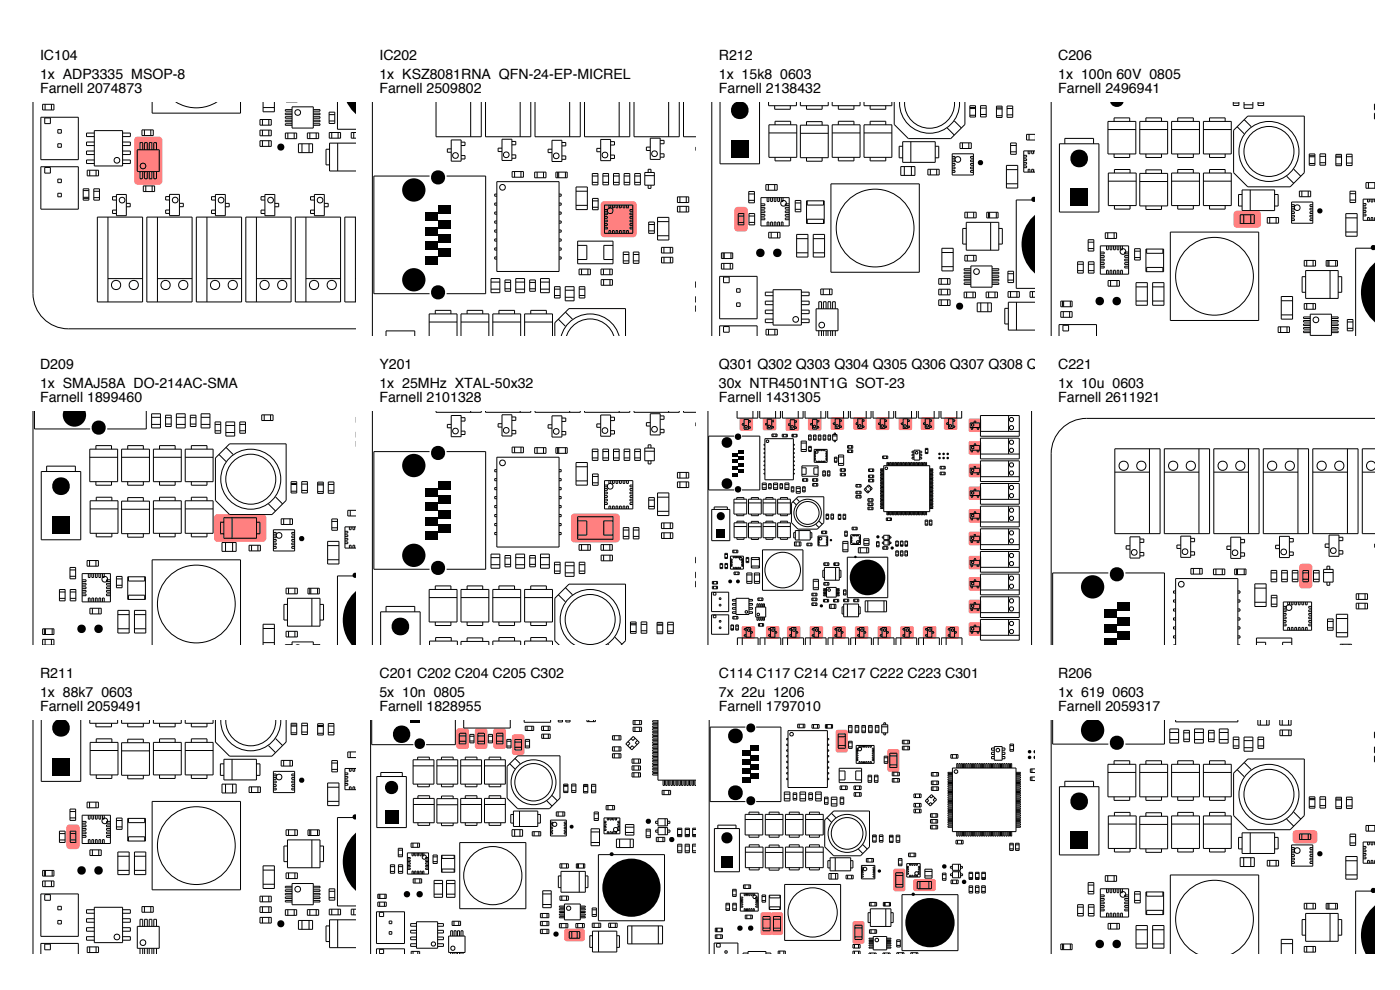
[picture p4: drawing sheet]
<svg xmlns="http://www.w3.org/2000/svg" width="297mm" height="210mm" viewBox="0 0 297 210" stroke-linecap="round" stroke-linejoin="round" font-family="sans-serif">
<defs><g id="words">
<g font-size="3">
<text x="8.5" y="12.8">IC104</text>
<text x="8.5" y="16.8">1x ADP3335 MSOP-8</text>
<text x="80.5" y="12.8">IC202</text>
<text x="80.5" y="16.8">1x KSZ8081RNA QFN-24-EP-MICREL</text>
<text x="152.5" y="12.8">R212</text>
<text x="152.5" y="16.8">1x 15k8</text>
<text x="165.5" y="16.8">0603</text>
<text x="224.5" y="12.8">C206</text>
<text x="224.5" y="16.8">1x 100n 60V 0805</text>
<text x="8.5" y="19.8">Farnell 2074873</text>
<text x="80.5" y="19.8">Farnell 2509802</text>
<text x="152.5" y="19.8">Farnell 2138432</text>
<text x="224.5" y="19.8">Farnell 2496941</text>
<text x="8.5" y="78.3">D209</text>
<text x="8.5" y="82.3">1x SMAJ58A DO-214AC-SMA</text>
<text x="80.5" y="78.3">Y201</text>
<text x="80.5" y="82.3">1x 25MHz XTAL-50x32</text>
<text x="152.5" y="78.3">Q301 Q302 Q303 Q304 Q305 Q306 Q307 Q308 Q309C221</text>
<text x="152.5" y="82.3">30x NTR4501NT1G SOT-23</text>
<text x="224.5" y="82.3">1x 10u 0603</text>
<text x="226" y="78.3">Q310 Q311 Q312</text>
<text x="8.5" y="85.3">Farnell 1899460</text>
<text x="80.5" y="85.3">Farnell 2101328</text>
<text x="152.5" y="85.3">Farnell 1431305</text>
<text x="224.5" y="85.3">Farnell 2611921</text>
<text x="8.5" y="143.8">R211</text>
<text x="80.5" y="143.8">C201 C202 C204 C205 C302</text>
<text x="152.5" y="143.8">C114 C117 C214 C217 C222 C223 C301</text>
<text x="224.5" y="143.8">R206</text>
<text x="8.5" y="147.8">1x 88k7</text>
<text x="21.5" y="147.8">0603</text>
<text x="80.5" y="147.8">5x 10n 0805</text>
<text x="152.5" y="147.8">7x 22u 1206</text>
<text x="224.5" y="147.8">1x 619</text>
<text x="236" y="147.8">0603</text>
<text x="8.5" y="150.8">Farnell 2059491</text>
<text x="80.5" y="150.8">Farnell 1828955</text>
<text x="152.5" y="150.8">Farnell 1797010</text>
<text x="224.5" y="150.8">Farnell 2059317</text>
</g>
</g></defs>
<path d="M28.7 29.2l.5-.2h4.5a.75 .75 0 0 1 .8 .7v8.7a.75 .75 0 0 1-.8 .8h-4.5a.75 .75 0 0 1-.7-.8v-8.7z" fill="#ff8080"/>
<g fill="#000">
<path d="M72.7 21.7h2.9v4.6v-1.7l-1.7-2.4a1.18 1.18 0 0 0-1.2-.5z"/>
<circle cx="59.6" cy="31.2" r=".76"/>
</g>
<g fill="none" stroke="#000" stroke-width=".21">
<path d="M7 21.7v40.6a7.5 7.5 0 0 0 7.5 7.5h61.1M8.7 24.9h7.9v9h-7.9zM8.7 35.4h7.9v9h-7.9zM9 22.1h2.4v1.2h-2.4zM9.5 25h1.2v1.2h-1.2zM9.5 35.5h1.2v1.2h-1.2zM9.6 22.1v1.2M10.9 22.1v1.2M12.3 30.5h.7v.7h-.7zM12.3 27.5h.7v.7h-.7zM12.3 38h.7v.8h-.7zM18.5 36.1h2.4v1.2h-2.4z"/>
<path d="M19 36.1v1.2M20 28.2h-1.6v.8h1.6M20 27.7h6v7.5h-6zM20 33.9h-1.6v.8h1.6M20 32h-1.6v.8h1.6M20 30.1h-1.6v.8h1.6M20.4 36.1v1.2M26 28.2h1.7v.8h-1.7M26 30.1h1.7v.8h-1.7M26 32h1.7v.8h-1.7M26 33.9h1.7v.8h-1.7M29.1 31.8h4.7v4.6h-4.7z"/>
<path d="M29.7 31.8v-1.5h.6v1.5M29.7 36.4v1.5h.6v-1.5M30.1 27.6h2.4v1.2h-2.4zM30.4 39.4h2.4v1.2h-2.4zM30.6 27.6v1.2M30.7 31.8v-1.5h.6v1.5M30.7 36.4v1.5h.6v-1.5M30.9 39.4v1.2M31.7 36.4v1.5h.5v-1.5M31.7 31.8v-1.5h.5v1.5M32 27.6v1.2M32.3 21.7v2.3h18.7v-2.3"/>
<path d="M32.3 39.4v1.2M32.6 36.4v1.5h.6v-1.5M32.6 31.8v-1.5h.6v1.5M37.4 21.7a8.2 8.2 0 0 0 8.5 0M55.2 29.9h2.4v1.2h-2.4zM55.2 25.4h2.4v1.2h-2.4zM55.2 27.6h2.4v1.2h-2.4zM55.7 25.4v1.2M55.7 27.6v1.2M55.7 29.9v1.2M55.8 21.7v2h2.4v-2M55.8 22.8h2.4"/>
<path d="M57 25.4v1.2M57 27.6v1.2M57 29.9v1.2M60.5 28.2h2.4v1.2h-2.4zM61.1 28.2v1.2M62 24h-1.5v.3h1.5M62 26.3h-1.5v.3h1.5M62 23.3h-1.5v.3h1.5M62 24.8h-1.5v.3h1.5M62 25.5h-1.5v.3h1.5M62 22.7h4.5v4.5h-4.5zM62.4 28.2v1.2"/>
<path d="M63.3 30.5h3v1.9h-3zM64.1 30.5v1.9M65.2 28.2h2.4v1.2h-2.4zM65.6 30.5v1.9M65.7 28.2v1.2M66.5 24h1.4v.3h-1.4M66.5 26.3h1.4v.3h-1.4M66.5 23.3h1.4v.3h-1.4M66.5 24.8h1.4v.3h-1.4M66.5 25.5h1.4v.3h-1.4M67.1 28.2v1.2M69.8 23.8h1.2v2.4h-1.2z"/>
<path d="M69.8 25.7h1.2M69.8 24.3h1.2M69.9 28.1h2.4v1.2h-2.4zM69.9 31.7h-.7v3.3h.7M70.4 28.1v1.2M71.6 21.7v5.7h4M71.6 30.4v5.9M71.7 28.1v1.2M75 28.1v1.2M75.6 28.1h-1.1v1.2h1.1M75.6 30.4h-5.7v5.9h5.7M12.3 41h.7v.8h-.7z"/>
<path d="M17.7 40.1h1.2v2.4h-1.2zM17.7 41.9h1.2M17.7 42.1h1.2M17.7 40.4h1.2M19.9 40.1h1.2v2.4h-1.2zM19.9 41.9h1.2M19.9 40.6h1.2M20.7 46.1h9.6v18h-9.6zM22.9 59.1h7.4M22.9 46.1v18M24.7 41.3h2.1v4.5h-2.1zM24.7 41.7h-.8v.7h.8"/>
<path d="M24.7 44.6h-.8v.7h.8M26.8 43.1h.8v.8h-.8M31.2 46.1h9.6v18h-9.6zM33.4 59.1h7.4M33.4 46.1v18M36 41.2h2.1v4.5h-2.1zM36 41.7h-.9v.7h.9M36 44.6h-.9v.7h.9M38.1 43.1h.8v.8h-.8M41.7 46.1h9.6v18h-9.6zM43.9 59.1h7.4M43.9 46.1v18"/>
<path d="M45.7 41.3h2.1v4.5h-2.1zM45.7 41.7h-.8v.7h.8M45.7 44.6h-.8v.7h.8M47.8 43.1h.8v.8h-.8M52.2 46.1h9.6v18h-9.6zM54.4 59.1h7.4M54.4 46.1v18M56.2 41.3h2.1v4.5h-2.1zM56.2 41.7h-.8v.7h.8M56.2 44.6h-.8v.7h.8M58.3 43.1h.8v.8h-.8M62.7 46.1h9.6v18h-9.6z"/>
<path d="M64.9 59.1h7.4M64.9 46.1v18M66.7 41.3h2.1v4.5h-2.1zM66.7 41.7h-.8v.7h.8M66.7 44.6h-.8v.7h.8M68.8 43.1h.8v.8h-.8M75.4 59.1h.2M75.4 46.1v18M75.6 46.1h-2.4v18h2.4"/>
<circle cx="24.8" cy="34" r=".6"/>
<circle cx="30.3" cy="35.2" r=".6"/>
<circle cx="63.2" cy="23.9" r=".6"/>
<circle cx="25.9" cy="42.5" r=".6"/>
<circle cx="37.2" cy="42.4" r=".6"/>
<circle cx="46.9" cy="42.5" r=".6"/>
<circle cx="57.4" cy="42.5" r=".6"/>
<circle cx="67.9" cy="42.5" r=".6"/>
<circle cx="24.6" cy="60.5" r=".98"/>
<circle cx="28.4" cy="60.5" r=".98"/>
<circle cx="35.1" cy="60.5" r=".98"/>
<circle cx="38.9" cy="60.5" r=".98"/>
<circle cx="45.6" cy="60.5" r=".98"/>
<circle cx="49.4" cy="60.5" r=".98"/>
<circle cx="56.1" cy="60.5" r=".98"/>
<circle cx="59.9" cy="60.5" r=".98"/>
<circle cx="66.6" cy="60.5" r=".98"/>
<circle cx="70.4" cy="60.5" r=".98"/>
</g>
<path d="M45.6 109.3l.6-.2h9.6a.75 .75 0 0 1 .7 .7v4.4a.75 .75 0 0 1-.7 .7h-9.6a.75 .75 0 0 1-.8-.7v-4.4z" fill="#ff8080"/>
<g fill="none" stroke="#000" stroke-width=".21">
<path d="M7 87.2v49.6M7.3 87.2v3.8h11.8M19 95.3h6v6.9h-6zM19 97h6M20.3 95.3v-.8h3.4v.8M25.8 95.3h5.9v6.9h-5.9zM25.8 97h5.9M27.1 95.3v-.8h3.3v.8M31 87.2v3.8h-8.3M32.2 87.8h1.8v3h-1.8zM32.2 88.5h1.8M32.2 90h1.8"/>
<path d="M32.5 95.3h6v6.9h-6zM32.5 97h6M33.8 95.3v-.8h3.4v.8M35.1 88.1h1.2v2.4h-1.2zM35.1 90h1.2M35.1 88.6h1.2M37.4 87.8h1.9v3h-1.9zM37.4 88.5h1.9M37.4 90h1.9M39.3 95.3h5.9v6.9h-5.9zM39.3 97h5.9M40.4 88.1h1.2v2.4h-1.2z"/>
<path d="M40.4 90h1.2M40.4 88.6h1.2M40.6 95.3v-.8h3.3v.8M42.7 87.8h1.8v3h-1.8zM42.7 88.5h1.8M42.7 90h1.8M45.6 89.5h1.2v2.4h-1.2zM45.6 90h1.2M45.6 91.4h1.2M46.5 96.4l1.5 1.5M47.9 89.5h1.9v3h-1.9zM47.9 90.3h1.9"/>
<path d="M47.9 91.8h1.9M48 94.9l1.5 1.5M48.7 94.2h12v12l-3 3h-9l-3-3v-9zM50.9 89.5h1.2v2.4h-1.2zM50.9 90h1.2M50.9 91.4h1.2M55.5 88h2.4v1.2h-2.4zM56.1 88v1.2M57.4 88v1.2M8.8 100h8.3v14.5h-8.3zM9.9 100v-1.1h6.1v1.1M18.5 118.9h2.4v1.2h-2.4z"/>
<path d="M19 118.9v1.2M19.1 106.2h5.9v6.9h-5.9zM19.1 108h5.9M20.3 102.2v.7h3.4v-.7M20.4 118.9v1.2M20.4 106.2v-.7h3.3v.7M20.4 113.1v.8h3.3v-.8M25.8 106.3h5.9v6.9h-5.9zM25.8 108h5.9M27.1 102.2v.7h3.3v-.7M27.1 106.3v-.7h3.3v.7M27.1 113.2v.8h3.3v-.8"/>
<path d="M32.5 106.2h6v6.9h-6zM32.5 108h6M33.8 102.2v.7h3.4v-.7M33.8 106.2v-.7h3.4v.7M33.8 113.1v.8h3.4v-.8M39.3 106.2h5.9v6.9h-5.9zM39.3 108h5.9M40.6 102.2v.7h3.3v-.7M40.6 106.2v-.7h3.3v.7M40.6 113.1v.8h3.3v-.8M47.1 115.1h3v1.9h-3zM47.5 109.8h6.9v4.4h-6.9z"/>
<path d="M47.5 110.8h-.7v2.4h.7M47.9 115.1v1.9M49.2 109.8v4.4M49.4 115.1v1.9M52.8 115.7h2.4v1.2h-2.4zM53.4 115.7v1.2M54.4 110.8h.8v2.4h-.8M54.7 115.7v1.2M57 106.9l1.5 1.5M58 114.5h.6v.3h-.6M58 112.4h4.5v4.5h-4.5zM58 113h.6v.3h-.6"/>
<path d="M58 113.7h.6v.4h-.6M58 115.2h.6v.4h-.6M58 116h.6v.3h-.6M58.5 105.4l1.5 1.5M59.7 110.1h2.4v1.2h-2.4zM60.2 110.1v1.2M61.5 110.1v1.2M61.8 102.2h1.2v2.4h-1.2zM61.8 102.8h1.2M61.8 102.6h1.2M61.8 104.2h1.2M62.5 114.5h-.6v.3h.6"/>
<path d="M62.5 113h-.6v.3h.6M62.5 113.7h-.6v.4h.6M62.5 115.2h-.6v.4h.6M62.5 116h-.6v.3h.6M64 102.2h1.2v2.4h-1.2zM64 102.7h1.2M64 104h1.2M67.4 102.3h1.2v2.4h-1.2zM67.4 102.9h1.2M67.4 102.7h1.2M67.4 104.3h1.2M69.5 114.8h2.4v4.8h-2.4z"/>
<path d="M69.5 115.7h2.4M69.5 118.7h2.4M69.6 102.8h1.2M69.6 102.2h1.2v2.4h-1.2zM69.6 104.1h1.2M70.4 110.1h1.2v2.4h-1.2zM70.4 112h1.2M70.4 110.6h1.2M73.2 112.7h.6v.4h-.6M73.2 113.5h.6v.3h-.6M73.2 114.2h.6v.4h-.6M73.2 115h.6v.3h-.6"/>
<path d="M74.1 116.3v-.6h.4v.6M74.1 111.8v.6h.4v-.6M74.3 108.3v1.2M74.9 116.3v-.6h.4v.6M74.9 111.8v.6h.4v-.6M75.6 108.3h-1.8v1.2h1.8M75.6 111.8h-2.4v4.5h2.4M9 133.4h2.4v1.2h-2.4zM9 136.8v-1.2h2.4v1.2M9.4 133.4v1.2M9.6 135.6v1.2M9.6 133.4v1.2"/>
<path d="M10.9 135.6v1.2M11.1 133.4v1.2M12.6 126.9h1.2M12.6 125.6h1.2M12.6 125.1h1.2v2.4h-1.2zM14.8 120.4h1.2v2.4h-1.2zM14.8 122.3h1.2M14.8 120.9h1.2M14.9 125.1h1.2v2.4h-1.2zM14.9 126.9h1.2M14.9 125.6h1.2M17.4 121.7h6v6h-6z"/>
<path d="M17.4 126h.9v.4h-.9M17.4 125.3h.9v.3h-.9M17.4 124.5h.9v.4h-.9M17.4 123.8h.9v.3h-.9M17.4 123h.9v.4h-.9M18.7 121.7v.8h.4v-.8M18.7 127.7v-.8h.4v.8M19.1 129h2.4v1.2h-2.4zM19.5 121.7v.8h.4v-.8M19.5 127.7v-.8h.4v.8M19.6 129v1.2M20.2 121.7v.8h.4v-.8"/>
<path d="M20.2 127.7v-.8h.4v.8M21 129v1.2M21 121.7v.8h.4v-.8M21 127.7v-.8h.4v.8M21.7 121.7v.8h.4v-.8M21.7 127.7v-.8h.4v.8M23.4 123h-.8v.4h.8M23.4 123.8h-.8v.3h.8M23.4 124.5h-.8v.4h.8M23.4 125.3h-.8v.3h.8M23.4 126h-.8v.4h.8M24.7 122.8h1.2"/>
<path d="M24.7 122.3h1.2v2.4h-1.2zM24.7 124.2h1.2M25 129.5h2.4v4.8h-2.4zM25 133.4h2.4M25 130.4h2.4M27.1 122.4h3.8v4.8h-3.8zM27.3 122.4v.9h3.4v-.9M27.3 127.2v-.9h3.4v.9M28.5 129.5h2.4v4.8h-2.4zM28.5 133.4h2.4M28.5 130.4h2.4M32.3 136.8v-18h18.7v18"/>
<path d="M55.8 136.8v-4.4h2.4v4.4M55.8 136.3h2.4M55.8 133.3h2.4M60.7 133.9h2.4v1.2h-2.4zM60.7 124.8h2.4v1.2h-2.4zM61 126.9h6.9v5.9h-6.9zM61 128.2h-.8v3.3h.8M61.2 124.8v1.2M61.2 133.9v1.2M62 136.8v-.6h4.5v.6M62 136.8h-1.5M62.6 124.8v1.2"/>
<path d="M62.6 133.9v1.2M63 136.8h.3M65.3 124.8h2.4v1.2h-2.4zM65.7 124.8v1.2M65.9 124.8v1.2M66.2 126.9v5.9M66.5 136.8h1.4M67.4 124.8v1.2M67.9 128.2h.7v3.3h-.7M75.6 122.2h-4v14.6"/>
<circle cx="53.2" cy="101.7" r="6.4"/>
<circle cx="53.2" cy="101.7" r="5.3"/>
<circle cx="59.2" cy="113.6" r=".6"/>
<circle cx="22.2" cy="122.9" r=".6"/>
<circle cx="41.7" cy="128.1" r="8.3"/>
</g>
<g fill="#000">
<path d="M13.6 87.2h4.4a2.4 2.4 0 0 1-2.2 3.3 2.4 2.4 0 0 1-2.2-3.3zM11.1 109.5h3.7v3.8h-3.7zM75.6 123.3v13.5l-1.2-.2a8.3 8.3 0 0 1 .7-10.9l.5-.7zM74.9 121.7l.6-.2v1.1l-.6-.2-.1-.3z"/>
<circle cx="20.9" cy="90.7" r="1.51"/>
<circle cx="12.9" cy="103.2" r="1.89"/>
<circle cx="64" cy="114.3" r=".57"/>
<circle cx="17.3" cy="133.4" r=".91"/>
<circle cx="20.9" cy="133.4" r=".91"/>
</g>
<path d="M14.3 175.1a2.62 2.62 0 0 1 2.2-.1l.4 .4v.2v3.8a.75 .75 0 0 1-.7 .7h-1.4a.75 .75 0 0 1-.7-.7v-3.8z" fill="#ff8080"/>
<g fill="#000">
<path d="M11.6 153a3.1 3.1 0 0 1 2.6 0 1.89 1.89 0 0 1 .1 2.7 1.89 1.89 0 0 1-2.7 0 1.89 1.89 0 0 1 0-2.7zM11.1 160.8h3.7v3.7h-3.7zM75.6 174.6v16.5v-1.8l-.5-.6a8.3 8.3 0 0 1 0-11.7l.5-.7zM74.9 172.9l.6-.1v1l-.6-.1-.1-.4z"/>
<circle cx="64" cy="165.5" r=".57"/>
<circle cx="17.3" cy="184.7" r=".91"/>
<circle cx="20.9" cy="184.7" r=".91"/>
<circle cx="59.6" cy="196" r=".76"/>
</g>
<g fill="none" stroke="#000" stroke-width=".21">
<path d="M7 152.7v49.6M8.8 152.7v13.1h8.3v-13.1M19 152.7v.7h6v-.7M19.1 157.5h5.9v6.9h-5.9zM19.1 159.2h5.9M20.3 153.4v.8h3.4v-.8M20.4 157.5v-.8h3.3v.8M25.8 152.7v.7h5.9v-.7M25.8 157.6h5.9v6.9h-5.9zM25.8 159.3h5.9M27.1 153.4v.8h3.3v-.8M27.1 157.6v-.8h3.3v.8"/>
<path d="M32.5 152.7v.7h6v-.7M32.5 157.5h6v6.9h-6zM32.5 159.2h6M33.8 153.4v.8h3.4v-.8M33.8 157.5v-.8h3.4v.8M39.3 152.7v.7h5.9v-.7M39.3 157.5h5.9v6.9h-5.9zM39.3 159.2h5.9M40.6 153.4v.8h3.3v-.8M40.6 157.5v-.8h3.3v.8M45.7 152.7v4.7l3 3h9l3-3v-4.7M46.9 152.7a6.4 6.4 0 0 0 6.3 6.6 6.4 6.4 0 0 0 6.4-6.6"/>
<path d="M47.9 152.7a5.3 5.3 0 0 0 5.3 5.5 5.3 5.3 0 0 0 5.3-5.5M57 158.2l1.5 1.5M58.5 156.7l1.5 1.5M61.8 153.4h1.2v2.4h-1.2zM61.8 154h1.2M61.8 153.8h1.2M61.8 155.5h1.2M64 153.4h1.2v2.4h-1.2zM64 154h1.2M64 155.3h1.2M67.4 153.5h1.2v2.4h-1.2zM67.4 154.1h1.2"/>
<path d="M67.4 153.9h1.2M67.4 155.6h1.2M69.6 154h1.2M69.6 153.5h1.2v2.4h-1.2zM69.6 155.4h1.2M74.3 159.5v1.2M75.6 159.5h-1.8v1.2h1.8M12.6 176.3h1.2v2.4h-1.2zM12.6 178.2h1.2M12.6 176.8h1.2M14.8 171.6h1.2v2.4h-1.2zM14.8 173.5h1.2"/>
<path d="M14.8 172.2h1.2M14.9 176.3h1.2v2.4h-1.2zM14.9 178.2h1.2M14.9 176.8h1.2M17.4 172.9h6v6h-6zM17.4 177.3h.9v.3h-.9M17.4 176.5h.9v.4h-.9M17.4 175.8h.9v.3h-.9M17.4 175h.9v.4h-.9M17.4 174.3h.9v.3h-.9M18.5 170.2h2.4v1.2h-2.4zM18.7 172.9v.9h.4v-.9"/>
<path d="M18.7 178.9v-.8h.4v.8M19 170.2v1.2M19.5 172.9v.9h.4v-.9M19.5 178.9v-.8h.4v.8M20.2 172.9v.9h.4v-.9M20.2 178.9v-.8h.4v.8M20.4 170.2v1.2M20.4 164.4v.7h3.3v-.7M21 172.9v.9h.4v-.9M21 178.9v-.8h.4v.8M21.7 172.9v.9h.4v-.9M21.7 178.9v-.8h.4v.8"/>
<path d="M23.4 174.3h-.8v.3h.8M23.4 175h-.8v.4h.8M23.4 175.8h-.8v.3h.8M23.4 176.5h-.8v.4h.8M23.4 177.3h-.8v.3h.8M24.7 173.5h1.2v2.4h-1.2zM24.7 174.1h1.2M24.7 175.4h1.2M27.1 164.5v.7h3.3v-.7M27.1 173.6h3.8v4.8h-3.8zM27.3 173.6v.9h3.4v-.9M27.3 178.4v-.9h3.4v.9"/>
<path d="M32.3 170h18.7v18.8h-18.7zM33.8 164.4v.7h3.4v-.7M40.6 164.4v.7h3.3v-.7M47.1 166.4h3v1.8h-3zM47.5 162h-.7v2.5h.7M47.5 161.1h6.9v4.4h-6.9zM47.9 166.4v1.8M49.2 161.1v4.4M49.4 166.4v1.8M52.8 166.9h2.4v1.2h-2.4zM53.4 166.9v1.2M54.4 162h.8v2.5h-.8"/>
<path d="M54.7 166.9v1.2M58 163.6h4.5v4.5h-4.5zM58 164.2h.6v.4h-.6M58 165h.6v.3h-.6M58 165.7h.6v.4h-.6M58 166.5h.6v.3h-.6M58 167.2h.6v.4h-.6M59.7 161.3h2.4v1.2h-2.4zM60.2 161.3v1.2M60.7 176h2.4v1.2h-2.4zM61 178.2h6.9v5.9h-6.9zM61 179.5h-.8v3.3h.8"/>
<path d="M61.2 176v1.2M61.5 161.3v1.2M62.5 164.2h-.6v.4h.6M62.5 165h-.6v.3h.6M62.5 165.7h-.6v.4h.6M62.5 166.5h-.6v.3h.6M62.5 167.2h-.6v.4h.6M62.6 176v1.2M65.3 176.1h2.4v1.2h-2.4zM65.7 176.1v1.2M65.9 176.1v1.2M66.2 178.2v5.9"/>
<path d="M67.4 176.1v1.2M67.9 179.5h.7v3.3h-.7M69.5 166.1h2.4v4.8h-2.4zM69.5 167h2.4M69.5 170h2.4M70.4 161.4h1.2v2.4h-1.2zM70.4 163.2h1.2M70.4 161.9h1.2M73.2 164h.6v.3h-.6M73.2 164.7h.6v.4h-.6M73.2 165.5h.6v.3h-.6M73.2 166.2h.6v.4h-.6"/>
<path d="M74.1 163v.6h.4v-.6M74.1 167.5v-.6h.4v.6M74.9 167.5v-.6h.4v.6M74.9 163v.6h.4v-.6M75.6 173.4h-4v18.8h4M75.6 163h-2.4v4.5h2.4M8.7 189.6h7.9v9h-7.9zM9 184.7h2.4v1.2h-2.4zM9 186.9h2.4v1.2h-2.4zM9.4 184.7v1.2M9.5 189.8h1.2v1.2h-1.2zM9.6 186.9v1.2"/>
<path d="M9.6 184.7v1.2M10.9 186.9v1.2M11.1 184.7v1.2M12.3 192.3h.7v.7h-.7zM12.3 195.3h.7v.7h-.7zM19.1 180.3h2.4v1.2h-2.4zM19.6 180.3v1.2M20 192.5h6v7.5h-6zM20 198.7h-1.6v.8h1.6M20 196.8h-1.6v.8h1.6M20 194.9h-1.6v.8h1.6M20 193h-1.6v.7h1.6"/>
<path d="M21 180.3v1.2M25 180.7h2.4v4.8h-2.4zM25 184.6h2.4M25 181.6h2.4M26 198.7h1.7v.8h-1.7M26 193h1.7v.7h-1.7M26 194.9h1.7v.8h-1.7M26 196.8h1.7v.8h-1.7M28.5 180.7h2.4v4.8h-2.4zM28.5 184.6h2.4M28.5 181.6h2.4M29.1 196.5h4.7v4.7h-4.7z"/>
<path d="M29.7 196.5v-1.5h.6v1.5M30.1 192.3h2.4v1.2h-2.4zM30.6 192.3v1.2M30.7 196.5v-1.5h.6v1.5M31.7 196.5v-1.5h.5v1.5M32 192.3v1.2M32.6 196.5v-1.5h.6v1.5M55.2 194.6h2.4v1.2h-2.4zM55.2 190.1h2.4v1.2h-2.4zM55.2 192.4h2.4v1.2h-2.4zM55.7 190.1v1.2M55.7 192.4v1.2"/>
<path d="M55.7 194.6v1.2M55.8 183.7h2.4v4.8h-2.4zM55.8 187.6h2.4M55.8 184.6h2.4M57 190.1v1.2M57 192.4v1.2M57 194.6v1.2M60.5 193h2.4v1.2h-2.4zM60.7 185.2h2.4v1.2h-2.4zM61.1 193v1.2M61.2 185.2v1.2M62 188.8h-1.5v.3h1.5"/>
<path d="M62 188h-1.5v.4h1.5M62 189.5h-1.5v.4h1.5M62 190.3h-1.5v.3h1.5M62 191h-1.5v.4h1.5M62 187.4h4.5v4.5h-4.5zM62.4 193v1.2M62.6 185.2v1.2M63.3 195.3h3v1.9h-3zM64.1 195.3v1.9M65.2 193h2.4v1.2h-2.4zM65.6 195.3v1.9M65.7 193v1.2"/>
<path d="M66.5 188.8h1.4v.3h-1.4M66.5 188h1.4v.4h-1.4M66.5 189.5h1.4v.4h-1.4M66.5 190.3h1.4v.3h-1.4M66.5 191h1.4v.4h-1.4M67.1 193v1.2M69.8 188.6h1.2v2.4h-1.2zM69.8 190.4h1.2M69.8 189.1h1.2M69.9 192.9h2.4v1.2h-2.4zM69.9 196.4h-.7v3.3h.7M70.4 192.9v1.2"/>
<path d="M71.6 195.1v5.9M71.7 192.9v1.2M75 192.9v1.2M75.6 192.9h-1.1v1.2h1.1M75.6 195.1h-5.7v5.9h5.7M8.7 202.3v-2.2h7.9v2.2M9.5 200.3h1.2v1.2h-1.2zM18.5 200.9h2.4v1.2h-2.4zM19 200.9v1.2M20.4 200.9v1.2M29.7 201.2v1.1M30.3 201.2v1.1"/>
<path d="M30.7 201.2v1.1M31.3 201.2v1.1M31.7 201.2v1.1M32.2 201.2v1.1M32.6 201.2v1.1M33.2 201.2v1.1"/>
<circle cx="22.2" cy="174.1" r=".6"/>
<circle cx="41.7" cy="179.4" r="8.3"/>
<circle cx="59.2" cy="164.8" r=".6"/>
<circle cx="24.8" cy="198.8" r=".6"/>
<circle cx="30.3" cy="200" r=".6"/>
<circle cx="63.2" cy="188.6" r=".6"/>
</g>
<path d="M127.7 42.9l.5-.2h6.1a.75 .75 0 0 1 .8 .7v6.2a.75 .75 0 0 1-.8 .7h-6.1a.75 .75 0 0 1-.8-.7v-6.2z" fill="#ff8080"/>
<g fill="none" stroke="#000" stroke-width=".21">
<path d="M79 21.7v49.6M91.1 37.4h-11.8v24.9h11.8M92.5 21.7v7.3h9.6v-7.3M94.8 37.4h8.2v24.9h-8.2M95.7 29.7h2.1v4.5h-2.1zM95.7 31.6h-.8v.7h.8M97.8 33h.9v.7h-.9M97.8 30.2h.9v.7h-.9M99.9 21.7v7.3M103 21.7v7.3h9.6v-7.3M105.4 38.5h13.2v19.1h-13.2zM106.5 29.5h2.1v4.5h-2.1z"/>
<path d="M106.5 31.4h-.8v.7h.8M108.6 30h.8v.7h-.8M108.6 32.9h.8v.7h-.8M108.7 36.4h2.4v1.2h-2.4zM109.2 36.4v1.2M110.4 21.7v7.3M110.5 36.4v1.2M113.4 36.5h2.4v1.2h-2.4zM113.5 21.7v7.3h9.6v-7.3M114 36.5v1.2M115.3 36.5v1.2M117.1 29.8h2.1v4.5h-2.1z"/>
<path d="M117.1 31.7h-.8v.7h.8M117.9 36.5h2.4v1.2h-2.4zM118.3 36.5v1.2M118.5 36.5v1.2M119.2 33.1h.8v.7h-.8M119.2 30.2h.8v.7h-.8M120 36.5v1.2M120.9 21.7v7.3M122.2 39.7h2.4v4.8h-2.4zM124 21.7v7.3h9.6v-7.3M125.7 36.8h1.2v2.4h-1.2zM125.7 38.7h1.2"/>
<path d="M125.7 37.3h1.2M127.5 29.6h2.1v4.5h-2.1zM127.5 31.5h-.9v.7h.9M127.9 36.8h1.2v2.4h-1.2zM127.9 38.7h1.2M127.9 37.3h1.2M129.6 32.9h.8v.7h-.8M129.6 30h.8v.8h-.8M130.2 36.8h1.2v2.4h-1.2zM130.2 38.7h1.2M130.2 37.3h1.2M131.4 21.7v7.3"/>
<path d="M132.4 36.8h1.2v2.4h-1.2zM132.4 38.7h1.2M132.4 37.3h1.2M134.5 21.7v7.3h9.6v-7.3M134.7 36.8h1.2v2.4h-1.2zM134.7 38.7h1.2M134.7 37.3h1.2M136.8 36.6h2v2.7h-2zM136.8 37.3h2M137.5 36.6v-.7h.6v.7M137.5 39.3v.7h.6v-.7M138 29.3h2.1v4.5h-2.1z"/>
<path d="M138 31.2h-.9v.7h.9M140.1 32.6h.8v.7h-.8M140.1 29.8h.8v.7h-.8M141.9 21.7v7.3M145 21.7v7.3h2.6M104.2 59.1h1.9v3h-1.9zM104.2 59.8h1.9M105.4 43.1h-.4v.4h.4M105.4 41.2h-.4v.4h.4M105.4 45h-.4v.4h.4M105.4 46.9h-.4v.4h.4M105.4 48.8h-.4v.4h.4"/>
<path d="M105.4 50.7h-.4v.4h.4M105.4 52.6h-.4v.5h.4M105.4 54.5h-.4v.5h.4M107.1 59.4h1.2v2.4h-1.2zM107.1 59.9h1.2M109.4 59.1h1.9v3h-1.9zM109.4 59.8h1.9M112.4 59.4h1.2v2.4h-1.2zM112.4 59.9h1.2M114.7 59.1h1.9v3h-1.9zM114.7 59.8h1.9M118.6 43.1h.5v.4h-.5"/>
<path d="M118.6 41.2h.5v.4h-.5M118.6 45h.5v.4h-.5M118.6 46.9h.5v.4h-.5M118.6 48.8h.5v.4h-.5M118.6 50.7h.5v.4h-.5M118.6 52.6h.5v.5h-.5M118.6 54.5h.5v.5h-.5M122.2 43.6h2.4M122.2 40.6h2.4M122.6 51.2h7.5v4.8h-7.5zM122.6 52.1h1.9v3h-1.9M122.9 57.1h2.4v1.2h-2.4z"/>
<path d="M123.4 57.1v1.2M124.7 57.1v1.2M125.7 42.1h1.2v2.4h-1.2zM125.7 44h1.2M125.7 42.6h1.2M127.5 57.1h2.4v1.2h-2.4zM127.5 59.3h2.4v1.2h-2.4zM128 57.1v1.2M128.1 59.3v1.2M128.3 43.5h6v6h-6zM128.3 44.4h.6v.4h-.6M128.3 45.2h.6v.4h-.6"/>
<path d="M128.3 45.9h.6v.4h-.6M128.3 46.7h.6v.4h-.6M128.3 47.4h.6v.4h-.6M128.3 48.2h.6v.4h-.6M129.2 43.5v.6h.4v-.6M129.2 49.5v-.6h.4v.6M129.4 57.1v1.2M129.4 59.3v1.2M129.9 43.5v.6h.4v-.6M129.9 49.5v-.6h.4v.6M130.1 52.1h-2v3h2M130.7 43.5v.6h.4v-.6"/>
<path d="M130.7 49.5v-.6h.4v.6M131.4 43.5v.6h.4v-.6M131.4 49.5v-.6h.4v.6M132.2 43.5v.6h.4v-.6M132.2 49.5v-.6h.4v.6M132.2 53.5h1.2v2.4h-1.2zM132.2 54h1.2M132.2 55.3h1.2M132.9 43.5v.6h.4v-.6M132.9 49.5v-.6h.4v.6M134.3 44.4h-.6v.4h.6M134.3 45.2h-.6v.4h.6"/>
<path d="M134.3 45.9h-.6v.4h.6M134.3 46.7h-.6v.4h.6M134.3 47.4h-.6v.4h.6M134.3 48.2h-.6v.4h.6M134.4 53.5h1.2v2.4h-1.2zM134.4 54h1.2M134.4 55.3h1.2M137.6 47.1h1.2v2.4h-1.2zM137.6 49h1.2M137.6 47.6h1.2M139.5 46.1h2.4v4.8h-2.4zM139.5 50h2.4"/>
<path d="M139.5 47h2.4M140.3 52.5h2.4v1.2h-2.4zM140.4 54.6h2.4v1.2h-2.4zM140.9 52.5v1.2M140.9 54.6v1.2M142.2 52.5v1.2M142.2 54.6v1.2M143.7 43.8h2.4v1.2h-2.4zM143.7 41.8h2.4v1.2h-2.4zM144.3 41.8v1.2M144.3 43.8v1.2M145.6 41.8v1.2"/>
<path d="M145.6 43.8v1.2M81.9 71.3v-1.1h6.1v1.1M91.1 71.3v-4.7h5.9v4.7M91.1 68.3h5.9M92.4 66.6v-.8h3.3v.8M97.8 71.3v-4.7h5.9v4.7M97.8 68.3h5.9M99.1 66.6v-.8h3.3v.8M104.2 61.3h1.9M104.6 71.3v-4.7h5.9v4.7M104.6 68.3h5.9M105.9 66.6v-.8h3.3v.8"/>
<path d="M107.1 61.3h1.2M109.4 61.3h1.9M111.3 71.3v-4.7h5.9v4.7M111.3 68.3h5.9M112.4 61.3h1.2M112.6 66.6v-.8h3.3v.8M114.7 61.3h1.9M117.6 60.8h1.2v2.4h-1.2zM117.6 61.3h1.2M117.6 62.7h1.2M117.7 71.3v-2.8l3-3h12v5.8M118.5 67.7l1.5 1.5"/>
<path d="M119.1 71.3a6.3 6.3 0 0 1 6.1-4.7 6.3 6.3 0 0 1 6.1 4.7M119.9 60.8h1.9v3h-1.9zM119.9 61.6h1.9M119.9 63.1h1.9M120 66.2l1.5 1.5M120.2 71.3a5.3 5.3 0 0 1 5-3.6 5.3 5.3 0 0 1 5.1 3.6M122.9 60.8h1.2v2.4h-1.2zM122.9 61.3h1.2M122.9 62.7h1.2"/>
<circle cx="96.6" cy="33" r=".6"/>
<circle cx="106.6" cy="39.7" r=".6"/>
<circle cx="107.4" cy="32.8" r=".6"/>
<circle cx="118" cy="33.1" r=".6"/>
<circle cx="128.4" cy="32.9" r=".6"/>
<circle cx="138.9" cy="32.6" r=".6"/>
<circle cx="129.5" cy="44.7" r=".6"/>
</g>
<g fill="#000">
<path d="M90.3 48.2h2.7v1.8h-2.7zM90.3 51.2h2.7v1.8h-2.7zM90.3 45.1h2.7v1.8h-2.7zM90.3 54.3h2.7v1.8h-2.7zM92.9 43.6h2.7v1.8h-2.7zM92.9 46.6h2.7v1.8h-2.7zM92.9 49.7h2.7v1.8h-2.7zM92.9 52.7h2.7v1.8h-2.7z"/>
<path d="M144.7 71.3h2.9zM147.6 45v1.2z"/>
<circle cx="92.9" cy="37.6" r="1.51"/>
<circle cx="87.8" cy="40.3" r="2.48"/>
<circle cx="87.8" cy="59.4" r="2.48"/>
<circle cx="92.9" cy="62" r="1.51"/>
</g>
<path d="M121.4 109.2l.5-.3h8.8a.75 .75 0 0 1 .8 .8v4.6a.75 .75 0 0 1-.8 .8h-8.8a.75 .75 0 0 1-.8-.8v-4.6z" fill="#ff8080"/>
<g fill="none" stroke="#000" stroke-width=".21">
<path d="M79 87.2v49.6M91.1 95.8h-11.8v25h11.8M92.5 87.2v.3h9.6v-.3M94.8 95.8h8.2v25h-8.2M95.7 88.1h2.1v4.5h-2.1zM95.7 90h-.8v.8h.8M97.8 91.5h.9v.7h-.9M97.8 88.6h.9v.7h-.9M99.9 87.2v.3M103 87.2v.3h9.6v-.3M105.4 97h13.2v19.1h-13.2zM105.4 99.6h-.4v.5h.4"/>
<path d="M106.5 88h2.1v4.5h-2.1zM106.5 89.9h-.8v.7h.8M108.6 88.5h.8v.7h-.8M108.6 91.3h.8v.7h-.8M108.7 94.9h2.4v1.2h-2.4zM109.2 94.9v1.2M110.4 87.2v.3M110.5 94.9v1.2M113.4 95h2.4v1.2h-2.4zM113.5 87.2v.3h9.6v-.3M114 95v1.2M115.3 95v1.2"/>
<path d="M117.1 88.2h2.1v4.5h-2.1zM117.1 90.1h-.8v.7h.8M117.9 95h2.4v1.2h-2.4zM118.3 95v1.2M118.5 95v1.2M118.6 99.6h.5v.5h-.5M119.2 91.5h.8v.8h-.8M119.2 88.7h.8v.7h-.8M120 95v1.2M120.9 87.2v.3M122.2 98.1h2.4v4.8h-2.4zM122.2 99h2.4"/>
<path d="M124 87.2v.3h9.6v-.3M125.7 95.3h1.2v2.4h-1.2zM125.7 97.1h1.2M125.7 95.8h1.2M127.5 88h2.1v4.5h-2.1zM127.5 89.9h-.9v.8h.9M127.9 95.3h1.2v2.4h-1.2zM127.9 97.1h1.2M127.9 95.8h1.2M129.6 91.4h.8v.7h-.8M129.6 88.5h.8v.7h-.8M130.2 95.3h1.2v2.4h-1.2z"/>
<path d="M130.2 97.1h1.2M130.2 95.8h1.2M131.4 87.2v.3M132.4 95.3h1.2v2.4h-1.2zM132.4 97.1h1.2M132.4 95.8h1.2M134.5 87.2v.3h9.6v-.3M134.7 95.3h1.2v2.4h-1.2zM134.7 97.1h1.2M134.7 95.8h1.2M136.8 95h2v2.7h-2zM136.8 95.7h2"/>
<path d="M137.5 95v-.6h.6v.6M137.5 97.7v.7h.6v-.7M138 87.8h2.1v4.5h-2.1zM138 89.7h-.9v.7h.9M140.1 91.1h.8v.7h-.8M140.1 88.2h.8v.8h-.8M141.9 87.2v.3M145 87.2v.3h2.6M104.2 117.5h1.9v3h-1.9zM104.2 118.3h1.9M104.2 119.8h1.9M105.4 101.5h-.4v.5h.4"/>
<path d="M105.4 103.4h-.4v.5h.4M105.4 105.3h-.4v.5h.4M105.4 107.3h-.4v.4h.4M105.4 109.2h-.4v.4h.4M105.4 111.1h-.4v.4h.4M105.4 113h-.4v.4h.4M107.1 117.8h1.2v2.5h-1.2zM107.1 119.7h1.2M107.1 118.4h1.2M109.4 117.5h1.9v3h-1.9zM109.4 118.3h1.9M109.4 119.8h1.9"/>
<path d="M112.4 117.8h1.2v2.5h-1.2zM112.4 119.7h1.2M112.4 118.4h1.2M114.7 117.5h1.9v3h-1.9zM114.7 118.3h1.9M114.7 119.8h1.9M117.6 119.3h1.2v2.4h-1.2zM117.6 119.8h1.2M118.6 101.5h.5v.5h-.5M118.6 103.4h.5v.5h-.5M118.6 105.3h.5v.5h-.5M118.6 107.3h.5v.4h-.5"/>
<path d="M118.6 109.2h.5v.4h-.5M118.6 111.1h.5v.4h-.5M118.6 113h.5v.4h-.5M119.9 119.3h1.9v3h-1.9zM122.2 102h2.4M122.6 109.6h7.5v4.8h-7.5zM122.6 110.5h1.9v3h-1.9M122.9 115.5h2.4v1.2h-2.4zM122.9 119.3h1.2v2.4h-1.2zM122.9 119.8h1.2M123.4 115.5v1.2M124.7 115.5v1.2"/>
<path d="M125.7 100.6h1.2v2.4h-1.2zM125.7 102.4h1.2M125.7 101.1h1.2M127.5 115.5h2.4v1.2h-2.4zM127.5 117.8h2.4v1.2h-2.4zM128 115.5v1.2M128.1 117.8v1.2M128.3 102h6v6h-6zM128.3 102.9h.6v.4h-.6M128.3 103.7h.6v.3h-.6M128.3 104.4h.6v.4h-.6M128.3 105.2h.6v.3h-.6"/>
<path d="M128.3 105.9h.6v.4h-.6M128.3 106.7h.6v.3h-.6M129.2 102v.6h.4v-.6M129.2 108v-.6h.4v.6M129.4 115.5v1.2M129.4 117.8v1.2M129.9 102v.6h.4v-.6M129.9 108v-.6h.4v.6M130.1 110.5h-2v3h2M130.7 102v.6h.4v-.6M130.7 108v-.6h.4v.6M131.4 102v.6h.4v-.6"/>
<path d="M131.4 108v-.6h.4v.6M132.2 102v.6h.4v-.6M132.2 108v-.6h.4v.6M132.2 111.9h1.2v2.4h-1.2zM132.2 112.4h1.2M132.2 113.8h1.2M132.9 102v.6h.4v-.6M132.9 108v-.6h.4v.6M134.3 102.9h-.6v.4h.6M134.3 103.7h-.6v.3h.6M134.3 104.4h-.6v.4h.6M134.3 105.2h-.6v.3h.6"/>
<path d="M134.3 105.9h-.6v.4h.6M134.3 106.7h-.6v.3h.6M134.4 111.9h1.2v2.4h-1.2zM134.4 112.4h1.2M134.4 113.8h1.2M137.6 105.6h1.2v2.4h-1.2zM137.6 107.4h1.2M137.6 106.1h1.2M139.5 104.6h2.4v4.8h-2.4zM139.5 108.5h2.4M139.5 105.5h2.4M140.3 110.9h2.4v1.2h-2.4z"/>
<path d="M140.4 113h2.4v1.2h-2.4zM140.9 110.9v1.2M140.9 113v1.2M142.2 110.9v1.2M142.2 113v1.2M143.7 102.2h2.4v1.2h-2.4zM143.7 100.2h2.4v1.2h-2.4zM144.3 100.2v1.2M144.3 102.2v1.2M145.6 100.2v1.2M145.6 102.2v1.2M80.8 136.8v-7h8.3v7"/>
<path d="M81.9 129.8v-1.1h6.1v1.1M91.1 125.1h5.9v6.9h-5.9zM91.1 126.8h5.9M91.1 136.8v-.8h5.9v.8M92.4 125.1v-.8h3.3v.8M92.4 132v.7h3.3v-.7M92.4 136v-.7h3.3v.7M97.8 125.1h5.9v6.9h-5.9zM97.8 126.8h5.9M97.8 136.8v-.7h5.9v.7M99.1 125.1v-.8h3.3v.8M99.1 132v.7h3.3v-.7"/>
<path d="M99.1 136.1v-.8h3.3v.8M104.6 125.1h5.9v6.9h-5.9zM104.6 126.8h5.9M104.6 136.8v-.8h5.9v.8M105.9 125.1v-.8h3.3v.8M105.9 132v.7h3.3v-.7M105.9 136v-.7h3.3v.7M111.3 125.1h5.9v6.9h-5.9zM111.3 136.8v-.8h5.9v.8M111.3 126.8h5.9M112.6 125.1v-.8h3.3v.8M112.6 132v.7h3.3v-.7"/>
<path d="M112.6 136v-.7h3.3v.7M117.6 121.2h1.2M118.5 126.2l1.5 1.5M118.6 136.8l-.9-.9v-9l3-3h12v12l-.9 .9M119.9 120h1.9M119.9 121.5h1.9M120 124.7l1.5 1.5M121.9 136.8a6.4 6.4 0 0 1-1.5-9.5 6.4 6.4 0 0 1 9.6 0 6.4 6.4 0 0 1-1.4 9.5M122.9 121.2h1.2M129 136.7l.1 .1M130.5 135.2l1.5 1.5M133.8 132h1.2v2.4h-1.2z"/>
<path d="M133.8 132.6h1.2M133.8 132.3h1.2M133.8 134h1.2M136 131.9h1.2v2.4h-1.2zM136 132.5h1.2M136 133.8h1.2M139.4 132h1.2v2.4h-1.2zM139.4 132.6h1.2M139.4 132.4h1.2M139.4 134.1h1.2M141.7 132.5h1.2M141.7 132h1.2v2.4h-1.2z"/>
<path d="M141.7 133.9h1.2"/>
<circle cx="96.6" cy="91.4" r=".6"/>
<circle cx="106.6" cy="98.2" r=".6"/>
<circle cx="107.4" cy="91.3" r=".6"/>
<circle cx="118" cy="91.5" r=".6"/>
<circle cx="128.4" cy="91.3" r=".6"/>
<circle cx="138.9" cy="91.1" r=".6"/>
<circle cx="129.5" cy="103.2" r=".6"/>
<circle cx="125.2" cy="131.4" r="5.3"/>
</g>
<g fill="#000">
<path d="M90.3 106.6h2.7v1.8h-2.7zM90.3 109.7h2.7v1.8h-2.7zM90.3 103.6h2.7v1.8h-2.7zM90.3 112.7h2.7v1.8h-2.7zM92.9 102.1h2.7v1.8h-2.7zM92.9 105.1h2.7v1.8h-2.7zM92.9 108.1h2.7v1.8h-2.7zM92.9 111.2h2.7v1.8h-2.7z"/>
<path d="M144.7 136.8h2.9zM147.6 103.5v1.1z"/>
<circle cx="87.8" cy="98.8" r="2.48"/>
<circle cx="92.9" cy="96.1" r="1.51"/>
<circle cx="87.8" cy="117.8" r="2.48"/>
<circle cx="85" cy="132.9" r="1.89"/>
<circle cx="92.9" cy="120.5" r="1.51"/>
</g>
<g fill="#ff8080">
<path d="M108.7 156.1l.5-.3h1.5l.5 .3 .1 3.5-.3 .5-1.8 .1-.5-.3z"/>
<path d="M97.1 154.6l1.8-.1 .5 .3 .1 3.5-.3 .5-1.8 .1-.5-.3-.1-3.5z"/>
<path d="M104.9 154.6l1.9-.1 .5 .3 .1 3.5-.3 .5-1.9 .1-.5-.3v-3.5z"/>
<path d="M100.8 154.8l.5-.3h1.6l.5 .3v3.5l-.2 .5-1.9 .1-.5-.3z"/>
<path d="M119.8 197.3l.5-.3 3.5 .1 .3 .5-.1 1.8-.5 .3-3.5-.1-.3-.5z"/>
</g>
<g fill="#000">
<path d="M87 152.7h2.1v.6h-2.1zM81.7 171.8h2.8v2.8h-2.8zM127.8 188.3a6.2 6.2 0 0 1 12.3 0 6.2 6.2 0 0 1-12.3 0z"/>
<circle cx="85.2" cy="155.8" r="1.87"/>
<circle cx="89.1" cy="157.8" r="1.13"/>
<circle cx="83.1" cy="167.1" r="1.41"/>
<circle cx="121.3" cy="175.4" r=".42"/>
<circle cx="137.6" cy="174.2" r=".57"/>
<circle cx="142.5" cy="178.1" r=".57"/>
<circle cx="86.3" cy="189.7" r=".68"/>
<circle cx="89" cy="189.7" r=".68"/>
<circle cx="118" cy="198.2" r=".57"/>
<circle cx="129.8" cy="181.2" r=".42"/>
</g>
<g fill="none" stroke="#000" stroke-width=".21">
<path d="M78.6 152.7v49.6M78.9 152.7v5.3h8.8M96.6 152.7v5.3h-6.2M97.5 155.6h1.4v2.2h-1.4zM97.5 156.1h1.4M97.5 157.3h1.4M98.4 152.7v1.8h9.9v-1.8M99.7 155.8h.9v1.8h-.9zM99.7 157.2h.9M99.7 156.2h.9M101.4 155.6h1.4v2.2h-1.4zM101.4 156.1h1.4"/>
<path d="M101.4 157.3h1.4M103.6 155.8h.9v1.8h-.9zM103.6 157.2h.9M103.6 156.2h.9M105.3 155.6h1.4v2.2h-1.4zM105.3 156.1h1.4M105.3 157.3h1.4M107.5 156.9h.9v1.8h-.9zM107.5 157.3h.9M107.5 158.3h.9M109.2 156.9h1.4v2.2h-1.4zM109.2 157.4h1.4"/>
<path d="M109.2 158.5h1.4M111.2 152.7v.5h5.6v-.5M111.4 154.1h1.8v.9h-1.8zM111.5 156.9h.9v1.8h-.9zM111.5 157.3h.9M111.5 158.3h.9M111.8 154.1v.9M112.8 154.1v.9M114.9 154.1h1.8v.9h-1.8zM114.9 155.7h1.8v.9h-1.8zM115.3 154.1v.9M115.3 155.7v.9"/>
<path d="M116.3 154.1v.9M116.3 155.7v.9M118.5 152.7v.5h.9v-.5M118.5 152.8h.9M120 152.7v.5h.9v-.5M120 152.8h.9M124.5 152.7v.4h1.8v-.4M124.9 152.7v.4M125.9 152.7v.4M129.9 159.9h1.8v.9h-1.8zM129.9 156.1h1.8v.9h-1.8zM129.9 158.4h1.8v.9h-1.8z"/>
<path d="M130.3 156.1v.9M130.3 158.4v.9M130.3 159.9v.9M131.3 156.1v.9M131.3 158.4v.9M131.3 159.9v.9M132.8 157.8l1.6-1.6 1.2 1.3-1.5 1.6zM133.3 157.3l.4 .4-.5 .5M134.3 152.8h1.8v.9h-1.8zM134.3 154.3h1.8v.9h-1.8zM134.5 158.6l-.4-.4-.4 .5M134.7 152.8v.9"/>
<path d="M134.7 154.3v.9M134.8 156.6l-.5 .5-.4-.4M135.2 157.1l-.4 .5 .4 .4M135.7 152.8v.9M135.7 154.3v.9M139.6 159.6h-1.1v.3h1.1M139.6 154h-1.1v.3h1.1M139.6 156.8h-1.1v.3h1.1M139.6 152.7v12.8h8M139.6 152.9h-1.1v.3h1.1M139.6 153.5h-1.1v.3h1.1M139.6 154.6h-1.1v.3h1.1"/>
<path d="M139.6 155.1h-1.1v.3h1.1M139.6 155.7h-1.1v.3h1.1M139.6 156.3h-1.1v.3h1.1M139.6 157.4h-1.1v.3h1.1M139.6 157.9h-1.1v.4h1.1M139.6 158.5h-1.1v.3h1.1M139.6 159.1h-1.1v.3h1.1M79.9 164.7h6.3v10.9h-6.3zM80.8 164.7v-.8h4.6v.8M84.5 180h.9v1.8h-.9zM87.2 178.9h1.8v.9h-1.8zM87.6 178.9v.9"/>
<path d="M87.6 162.5h4.5M87.6 161.2h4.5v5.1h-4.5zM87.7 169.4h4.4v5.1h-4.4zM87.7 170.7h4.4M88.6 161.2v-.6h2.5v.6M88.6 166.3v.6h2.5v-.6M88.6 178.9v.9M88.7 169.4v-.6h2.5v.6M88.7 174.5v.6h2.5v-.6M92.7 162.5h4.4M92.7 161.2h4.4v5.1h-4.4zM92.7 169.4h4.4v5.2h-4.4z"/>
<path d="M92.7 170.7h4.4M93.7 161.2v-.6h2.4v.6M93.7 166.3v.6h2.4v-.6M93.7 169.4v-.5h2.4v.5M93.7 174.6v.6h2.4v-.6M97.5 178.8h14.1v14h-14.1zM97.7 162.5h4.5M97.7 161.2h4.5v5.1h-4.5zM97.7 169.4h4.5v5.1h-4.5zM97.7 170.7h4.5M98.7 161.2v-.6h2.5v.6M98.7 166.3v.6h2.5v-.6"/>
<path d="M98.7 169.4v-.6h2.5v.6M98.7 174.5v.6h2.5v-.6M102.8 162.5h4.4M102.8 161.2h4.4v5.1h-4.4zM102.8 169.4h4.4v5.1h-4.4zM102.8 170.7h4.4M103.8 161.2v-.6h2.4v.6M103.8 166.3v.6h2.4v-.6M103.8 169.4v-.6h2.4v.6M103.8 174.5v.6h2.4v-.6M107.6 162.6l2.2-2.3h9v9l-2.2 2.3h-6.8l-2.2-2.3zM108.1 162l1.2 1.2"/>
<path d="M108.6 176h2.3v1.4h-2.3zM108.9 172.8h-.5v1.8h.5M108.9 172.1h5.2v3.2h-5.2zM109.2 176v1.4M109.3 160.9l1.1 1.1M110.2 172.1v3.2M110.3 176v1.4M112.9 176.4h1.8v.9h-1.8zM113.3 176.4v.9M114.1 172.8h.6v1.8h-.6M114.3 176.4v.9M116 169.9l1.1 1.1"/>
<path d="M116.8 176.1h.4v.3h-.4M116.8 174.4h.4v.3h-.4M116.8 174h3.4v3.3h-3.4zM116.8 175h.4v.2h-.4M116.8 175.5h.4v.3h-.4M116.8 176.6h.4v.3h-.4M117.1 168.8l1.2 1.1M118 172.2h1.8v.9h-1.8zM118.4 172.2v.9M119.4 172.2v.9M119.6 166.3h.9v1.8h-.9zM119.6 166.6h.9"/>
<path d="M119.6 166.8h.9M119.6 167.9h.9M120.2 176.1h-.5v.3h.5M120.2 174.4h-.5v.3h.5M120.2 175h-.5v.2h.5M120.2 175.5h-.5v.3h.5M120.2 176.6h-.5v.3h.5M121.3 166.3h.9v1.8h-.9zM121.3 166.7h.9M121.3 167.7h.9M123.8 166.4h.9v1.8h-.9zM123.8 166.9h.9"/>
<path d="M123.8 166.7h.9M123.8 167.9h.9M125.4 175.8h1.8v3.6h-1.8zM125.4 176.5h1.8M125.4 178.7h1.8M125.5 166.4h.9v1.8h-.9zM125.5 166.8h.9M125.5 167.8h.9M126.1 172.3h.9v1.8h-.9zM126.1 173.7h.9M126.1 172.7h.9M128.1 174.2h.5v.3h-.5"/>
<path d="M128.1 174.8h.5v.3h-.5M128.1 175.3h.5v.3h-.5M128.1 175.9h.5v.3h-.5M128.1 173.5h3.4v3.4h-3.4zM128.6 170.9h1.8v.9h-1.8zM128.9 173.5v.5h.2v-.5M128.9 176.9v-.5h.2v.5M129 170.9v.9M129.4 176.9v-.5h.3v.5M129.4 173.5v.5h.3v-.5M130 173.5v.5h.3v-.5M130 176.9v-.5h.3v.5"/>
<path d="M130 170.9v.9M130.5 173.5v.5h.3v-.5M130.5 176.9v-.5h.3v.5M130.8 178h3.6v1.8h-3.6zM131.5 178v1.8M131.5 175.3h-.4v.3h.4M131.5 174.2h-.4v.3h.4M131.5 175.9h-.4v.3h.4M131.5 174.8h-.4v.3h.4M132.7 174.9h1.8v2.3h-1.8zM132.7 176.6h1.8M132.7 175.5h1.8"/>
<path d="M133.7 178v1.8M134.1 162.5h1.8v.9h-1.8zM134.1 161h1.8v.9h-1.8zM134.1 163.9h1.8v.9h-1.8zM134.5 161v.9M134.5 162.5v.9M134.5 163.9v.9M135.5 161v.9M135.5 162.5v.9M135.5 163.9v.9M137.1 175.9h.9v1.8h-.9zM137.1 177.3h.9"/>
<path d="M137.1 176.3h.9M139.2 177.6h1.8v.9h-1.8zM139.6 173.7h2v1.5h-2zM139.6 174.2h-.5v.5h.5M139.6 160.8h-1.1v.3h1.1M139.6 160.2h-1.1v.3h1.1M139.6 161.3h-1.1v.3h1.1M139.6 161.9h-1.1v.3h1.1M139.6 162.4h-1.1v.3h1.1M139.6 163h-1.1v.3h1.1M139.6 163.6h-1.1v.3h1.1M139.6 164.1h-1.1v.3h1.1"/>
<path d="M139.6 175.6h2v1.5h-2zM139.6 176.1h-.5v.4h.5M139.6 177.6v.9M140.5 167.7h1.8v.9h-1.8zM140.7 177.6v.9M140.7 165.5v1.1h.3v-1.1M140.9 167.7v.9M141.1 173.7v1.5M141.1 175.6v1.5M141.2 165.5v1.1h.3v-1.1M141.6 174.2h.5v.5h-.5M141.6 176.1h.5v.4h-.5"/>
<path d="M141.8 165.5v1.1h.3v-1.1M141.9 167.7v.9M142.4 165.5v1.1h.3v-1.1M142.9 165.5v1.1h.3v-1.1M143.5 165.5v1.1h.3v-1.1M143.8 176h.9M143.8 177h.9M143.8 175.7h.9v1.8h-.9zM143.8 177.2h.9M143.8 179.1h.9v1.8h-.9zM143.8 179.5h.9M144 165.5v1.1h.4v-1.1"/>
<path d="M144.6 165.5v1.1h.3v-1.1M145.2 165.5v1.1h.3v-1.1M145.4 179.1h.9v1.8h-.9zM145.4 179.5h.9M145.4 176h.9M145.4 177h.9M145.4 175.7h.9v1.8h-.9zM145.4 177.2h.9M145.7 165.5v1.1h.3v-1.1M146.3 165.5v1.1h.3v-1.1M146.9 165.5v1.1h.3v-1.1M146.9 179.5h.7"/>
<path d="M147 176h.6M147 177h.6M147 177.2h.6M147.4 165.5v1.1h.2M147.6 175.7h-.6v1.8h.6M147.6 179.1h-.7v1.8h.7M79.9 193.4h5.9v6.8h-5.9zM80.2 189.7h1.8v.9h-1.8zM80.2 191.4h1.8v.9h-1.8zM80.4 189.7v.9M80.5 193.5h.9v.9h-.9zM80.6 191.4v.9"/>
<path d="M80.6 189.7v.9M81.6 191.4v.9M81.7 189.7v.9M82.6 197.6h.5v.6h-.5zM82.6 195.4h.5v.6h-.5zM82.8 184.9h.9M82.8 183.5h.9v1.8h-.9zM82.8 183.9h.9M84.5 181.4h.9M84.5 180.4h.9M84.5 184.9h.9M84.5 183.5h.9v1.8h-.9z"/>
<path d="M84.5 183.9h.9M86.4 182.5h.6v.3h-.6M86.4 180.9h4.5v4.5h-4.5zM86.4 184.2h.6v.2h-.6M86.4 183.6h.6v.3h-.6M86.4 183h.6v.3h-.6M86.4 181.9h.6v.3h-.6M87.4 180.9v.7h.3v-.7M87.4 185.4v-.6h.3v.6M87.7 186.4h1.8v.9h-1.8zM88 180.9v.7h.3v-.7M88 185.4v-.6h.3v.6"/>
<path d="M88.1 186.4v.9M88.4 195.9h-1.3v.6h1.3M88.4 195.6h4.5v5.6h-4.5zM88.4 198.8h-1.3v.6h1.3M88.4 197.4h-1.3v.5h1.3M88.5 180.9v.7h.3v-.7M88.5 185.4v-.6h.3v.6M89.1 186.4v.9M89.1 180.9v.7h.3v-.7M89.1 185.4v-.6h.3v.6M89.7 180.9v.7h.2v-.7M89.7 185.4v-.6h.2v.6"/>
<path d="M90.9 182.5h-.6v.3h.6M90.9 181.9h-.6v.3h.6M90.9 183h-.6v.3h.6M90.9 183.6h-.6v.3h.6M90.9 184.2h-.6v.2h.6M91.9 181.8h.9M91.9 181.4h.9v1.8h-.9zM91.9 182.8h.9M92.1 186.8h1.8v3.6h-1.8zM92.1 189.7h1.8M92.1 187.4h1.8M92.9 195.9h1.2v.6h-1.2"/>
<path d="M92.9 197.4h1.2v.5h-1.2M92.9 198.8h1.2v.6h-1.2M93.7 181.4h2.8v3.6h-2.8zM93.8 181.4v.7h2.6v-.7M93.8 185v-.6h2.6v.6M94.7 186.8h1.8v3.6h-1.8zM94.7 189.7h1.8M94.7 187.4h1.8M95.2 198.6h3.5v3.5h-3.5zM95.6 198.6v-1.1h.4v1.1M95.9 195.4h1.8v.9h-1.8zM96.3 195.4v.9"/>
<path d="M96.3 198.6v-1.1h.5v1.1M97.1 198.6v-1.1h.4v1.1M97.3 195.4v.9M97.8 198.6v-1.1h.4v1.1M114.7 197.2h1.8v.9h-1.8zM114.7 193.8h1.8v.9h-1.8zM114.7 195.5h1.8v.9h-1.8zM115.1 193.8v.9M115.1 195.5v.9M115.1 197.2v.9M115.2 189h1.7v3.6h-1.7zM115.2 191.9h1.7"/>
<path d="M115.2 189.6h1.7M116.1 193.8v.9M116.1 195.5v.9M116.1 197.2v.9M118.7 195.9h1.8v.9h-1.8zM118.8 190.1h1.8v.9h-1.8zM118.8 183.3h1.8v.8h-1.8zM119 184.9h5.2v4.4h-5.2zM119 185.8h-.5v2.5h.5M119.1 195.9v.9M119.2 183.3v.8M119.2 190.1v.9"/>
<path d="M119.8 192.8h-1.1v.2h1.1M119.8 192.2h-1.1v.3h1.1M119.8 193.3h-1.1v.3h1.1M119.8 193.9h-1.1v.2h1.1M119.8 194.5h-1.1v.2h1.1M119.8 191.8h3.3v3.3h-3.3zM120.1 195.9v.9M120.2 183.3v.8M120.2 190.1v.9M120.8 197.6h2.2v1.4h-2.2zM121.3 197.6v1.4M122.2 195.9h1.8v.9h-1.8z"/>
<path d="M122.3 183.3h1.8v.9h-1.8zM122.4 197.6v1.4M122.6 183.3v.9M122.6 195.9v.9M122.7 183.3v.9M122.9 184.9v4.4M123.1 192.8h1.1v.2h-1.1M123.1 192.2h1.1v.3h-1.1M123.1 193.3h1.1v.3h-1.1M123.1 193.9h1.1v.2h-1.1M123.1 194.5h1.1v.2h-1.1M123.6 195.9v.9"/>
<path d="M123.8 183.3v.9M124.2 185.8h.5v2.5h-.5M125.6 192.6h.9v1.8h-.9zM125.6 194h.9M125.6 193h.9M125.7 195.9h1.8v.9h-1.8zM125.7 197.5h5.2v4.5h-5.2zM125.7 198.5h-.6v2.5h.6M126.1 195.9v.9M127 181.3h14v14h-14zM127 197.5v4.5M127.1 195.9v.9"/>
<path d="M129.1 195.9h1.8v.9h-1.8zM129.5 195.9v.9M130.6 195.9v.9M130.9 198.5h.5v2.5h-.5M133.2 196.4h7.4v3.8h-7.4zM134.1 196.4v3.8M139.7 196.4v3.8M143.8 180.5h.9M145.4 180.5h.9M146.9 180.5h.7M79.9 202.3v-1h5.9v1M80.5 201.4h.9v.9h-.9z"/>
<path d="M87.2 202.3v-.5h1.8v.5M87.6 201.8v.5M88.4 200.2h-1.3v.6h1.3M88.6 201.8v.5M92.9 200.2h1.2v.6h-1.2M95.6 202.1v.2M96 202.1v.2M96.3 202.1v.2M96.8 202.1v.2M97.1 202.1v.2M97.5 202.1v.2M97.8 202.1v.2"/>
<path d="M98.2 202.1v.2"/>
<circle cx="113.2" cy="166" r="4"/>
<circle cx="113.2" cy="166" r="4.8"/>
<circle cx="117.7" cy="174.9" r=".45"/>
<circle cx="130.6" cy="176" r=".45"/>
<circle cx="90" cy="181.8" r=".45"/>
<circle cx="104.6" cy="185.8" r="6.2"/>
<circle cx="120.6" cy="192.7" r=".45"/>
<circle cx="92" cy="200.3" r=".45"/>
<circle cx="96.1" cy="201.2" r=".45"/>
</g>
<path d="M156 44.1a2.62 2.62 0 0 1 2.2-.2l.4 .4 .1 .3v3.8a.75 .75 0 0 1-.8 .7h-1.3a.75 .75 0 0 1-.8-.7v-3.8z" fill="#ff8080"/>
<g fill="#000">
<path d="M155.1 29.8h3.7v3.7h-3.7zM155.7 22a3.1 3.1 0 0 1 2.6 0 1.9 1.9 0 0 1 0 2.7 1.9 1.9 0 0 1-2.7 0 1.9 1.9 0 0 1 .1-2.7zM219.6 43.6v16.5v-1.8l-.4-.7a8.3 8.3 0 0 1 0-11.6l.4-.7zM218.9 41.9l.6-.2v1.1l-.6-.1-.1-.4z"/>
<circle cx="208" cy="34.5" r=".57"/>
<circle cx="161.3" cy="53.7" r=".91"/>
<circle cx="164.9" cy="53.7" r=".91"/>
<circle cx="203.6" cy="65" r=".76"/>
</g>
<g fill="none" stroke="#000" stroke-width=".21">
<path d="M151 21.7v49.6M152.8 21.7v13.1h8.4v-13.1M162.5 39.2h2.4v1.2h-2.4zM163 39.2v1.2M163.1 21.7v.7h5.9v-.7M163.1 26.5h6v6.9h-6zM163.1 28.2h6M164.4 22.4v.8h3.3v-.8M164.4 39.2v1.2M164.4 26.5v-.8h3.4v.8M164.4 33.4v.7h3.4v-.7M169.8 21.7v.7h5.9v-.7"/>
<path d="M169.8 26.6h5.9v6.9h-5.9zM169.8 28.3h5.9M171.1 22.4v.8h3.3v-.8M171.1 26.6v-.8h3.3v.8M171.1 33.5v.7h3.3v-.7M176.3 39h18.7v18.8h-18.7zM176.6 21.7v.7h5.9v-.7M176.6 26.5h5.9v6.9h-5.9zM176.6 28.2h5.9M177.9 22.4v.8h3.3v-.8M177.9 26.5v-.8h3.3v.8M177.9 33.4v.7h3.3v-.7"/>
<path d="M183.3 21.7v.7h5.9v-.7M183.3 26.5h5.9v6.9h-5.9zM183.3 28.2h5.9M184.6 22.4v.8h3.3v-.8M184.6 26.5v-.8h3.3v.8M184.6 33.4v.7h3.3v-.7M189.7 21.7v4.7l3 3h9l3-3v-4.7M190.9 21.7a6.4 6.4 0 0 0 6.3 6.6 6.4 6.4 0 0 0 6.4-6.6M191.1 35.3h3v1.9h-3zM191.5 31h-.7v2.5h.7M191.5 30.1h6.9v4.3h-6.9zM191.9 35.3v1.9"/>
<path d="M191.9 21.7a5.3 5.3 0 0 0 5.3 5.5 5.3 5.3 0 0 0 5.3-5.5M193.2 30.1v4.3M193.4 35.3v1.9M196.9 35.9h2.4v1.2h-2.4zM197.4 35.9v1.2M198.4 31h.8v2.5h-.8M198.7 35.9v1.2M201 27.2l1.5 1.5M202 32.6h4.5v4.5h-4.5zM202 33.2h.6v.4h-.6M202 33.9h.6v.4h-.6M202 34.7h.6v.4h-.6"/>
<path d="M202 35.4h.6v.4h-.6M202 36.2h.6v.4h-.6M202.5 25.7l1.5 1.5M203.7 30.3h2.4v1.2h-2.4zM204.2 30.3v1.2M205.6 30.3v1.2M205.8 22.4h1.2v2.4h-1.2zM205.8 23h1.2M205.8 22.8h1.2M205.8 24.5h1.2M206.5 33.2h-.6v.4h.6M206.5 33.9h-.6v.4h.6"/>
<path d="M206.5 34.7h-.6v.4h.6M206.5 35.4h-.6v.4h.6M206.5 36.2h-.6v.4h.6M208 22.4h1.2v2.4h-1.2zM208 22.9h1.2M208 24.3h1.2M211.4 22.5h1.2v2.4h-1.2zM211.4 23.1h1.2M211.4 22.9h1.2M211.4 24.5h1.2M213.5 35.1h2.4v4.8h-2.4zM213.5 36h2.4"/>
<path d="M213.5 39h2.4M213.7 23h1.2M213.7 22.5h1.2v2.4h-1.2zM213.7 24.4h1.2M214.4 30.3h1.2v2.4h-1.2zM214.4 32.2h1.2M214.4 30.9h1.2M217.2 33h.6v.3h-.6M217.2 33.7h.6v.4h-.6M217.2 34.5h.6v.3h-.6M217.2 35.2h.6v.4h-.6M218.1 32v.6h.4v-.6"/>
<path d="M218.1 36.5v-.6h.4v.6M218.3 28.5v1.2M218.9 36.5v-.6h.4v.6M218.9 32v.6h.4v-.6M219.6 28.5h-1.8v1.2h1.8M219.6 32h-2.4v4.5h2.4M152.7 58.6h7.9v9h-7.9zM153.1 53.6h2.4v1.2h-2.4zM153.1 55.9h2.4v1.2h-2.4zM153.4 53.6v1.2M153.5 58.8h1.2v1.2h-1.2zM153.6 55.9v1.2"/>
<path d="M153.7 53.6v1.2M154.9 55.9v1.2M155.1 53.6v1.2M156.6 45.3h1.2v2.4h-1.2zM156.6 47.2h1.2M156.6 45.8h1.2M158.9 40.6h1.2v2.4h-1.2zM158.9 42.5h1.2M158.9 41.1h1.2M158.9 45.3h1.2v2.4h-1.2zM158.9 47.2h1.2M158.9 45.8h1.2"/>
<path d="M161.4 41.9h6v6h-6zM161.4 46.2h.9v.4h-.9M161.4 45.5h.9v.4h-.9M161.4 44.7h.9v.4h-.9M161.4 44h.9v.4h-.9M161.4 43.2h.9v.4h-.9M162.8 41.9v.9h.3v-.9M162.8 47.9v-.8h.3v.8M163.1 49.3h2.4v1.2h-2.4zM163.5 41.9v.9h.4v-.9M163.5 47.9v-.8h.4v.8M163.6 49.3v1.2"/>
<path d="M164.3 41.9v.9h.3v-.9M164.3 47.9v-.8h.3v.8M165 49.3v1.2M165 41.9v.9h.4v-.9M165 47.9v-.8h.4v.8M165.8 41.9v.9h.3v-.9M165.8 47.9v-.8h.3v.8M167.4 43.2h-.8v.4h.8M167.4 44h-.8v.4h.8M167.4 44.7h-.8v.4h.8M167.4 45.5h-.8v.4h.8M167.4 46.2h-.8v.4h.8"/>
<path d="M168.7 42.5h1.2v2.4h-1.2zM168.7 43.1h1.2M168.7 44.4h1.2M169 49.7h2.4v4.8h-2.4zM169 53.6h2.4M169 50.6h2.4M171.1 42.6h3.8v4.8h-3.8zM171.3 42.6v.9h3.4v-.9M171.3 47.4v-.9h3.4v.9M172.5 49.7h2.4v4.8h-2.4zM172.5 53.6h2.4M172.5 50.6h2.4"/>
<path d="M199.2 59.1h2.4v1.2h-2.4zM199.7 59.1v1.2M199.8 52.7h2.4v4.8h-2.4zM199.8 56.6h2.4M199.8 53.6h2.4M201.1 59.1v1.2M204.7 54.2h2.4v1.2h-2.4zM204.7 45h2.4v1.2h-2.4zM205 47.2h6.9v5.9h-6.9zM205 48.5h-.7v3.3h.7M205.2 45v1.2M205.2 54.2v1.2"/>
<path d="M206 57.8h-1.4v.3h1.4M206 57h-1.4v.3h1.4M206 58.5h-1.4v.3h1.4M206 59.3h-1.4v.3h1.4M206 56.4h4.5v4.5h-4.5zM206.6 45v1.2M206.6 54.2v1.2M209.4 45h2.4v1.2h-2.4zM209.7 45v1.2M210 45v1.2M210.2 47.2v5.9M210.5 57.8h1.4v.3h-1.4"/>
<path d="M210.5 57h1.4v.3h-1.4M210.5 58.5h1.4v.3h-1.4M210.5 59.3h1.4v.3h-1.4M211.4 45v1.2M211.9 48.5h.8v3.3h-.8M213.8 57.5h1.2v2.4h-1.2zM213.8 59.4h1.2M213.8 58.1h1.2M219.6 42.4h-4v18.8h4M152.7 71.3v-2.2h7.9v2.2M153.5 69.3h1.2v1.2h-1.2zM156.3 64.3h.7v.7h-.7z"/>
<path d="M156.3 61.3h.7v.7h-.7zM162.5 69.9h2.4v1.2h-2.4zM163.1 69.9v1.2M164 62h-1.6v.7h1.6M164 61.5h6v7.5h-6zM164 67.7h-1.6v.7h1.6M164 65.8h-1.6v.7h1.6M164 63.9h-1.6v.7h1.6M164.4 69.9v1.2M170 62h1.7v.7h-1.7M170 67.7h1.7v.7h-1.7M170 63.9h1.7v.7h-1.7"/>
<path d="M170 65.8h1.7v.7h-1.7M173.1 65.5h4.7v4.7h-4.7zM173.7 65.5v-1.5h.6v1.5M173.7 70.2v1.1M174.1 61.3h2.4v1.2h-2.4zM174.3 70.2v1.1M174.7 61.3v1.2M174.7 65.5v-1.5h.6v1.5M174.7 70.2v1.1M175.3 70.2v1.1M175.7 65.5v-1.5h.5v1.5M175.7 70.2v1.1"/>
<path d="M176 61.3v1.2M176.2 70.2v1.1M176.6 65.5v-1.5h.6v1.5M176.6 70.2v1.1M177.2 70.2v1.1M199.2 63.6h2.4v1.2h-2.4zM199.2 61.4h2.4v1.2h-2.4zM199.7 61.4v1.2M199.7 63.6v1.2M201.1 61.4v1.2M201.1 63.6v1.2M204.6 62h2.4v1.2h-2.4z"/>
<path d="M205.1 62v1.2M206 60h-1.4v.3h1.4M206.4 62v1.2M207.3 64.3h3v1.8h-3zM208.1 64.3v1.8M209.2 62h2.4v1.2h-2.4zM209.6 64.3v1.8M209.8 62v1.2M210.5 60h1.4v.3h-1.4M211.1 62v1.2M213.9 61.9h2.4v1.2h-2.4zM213.9 65.4h-.7v3.3h.7"/>
<path d="M214.4 61.9v1.2M215.7 64.1v5.9M215.8 61.9v1.2M219.1 61.9v1.2M219.6 61.9h-1.1v1.2h1.1M219.6 64.1h-5.7v5.9h5.7"/>
<circle cx="203.2" cy="33.8" r=".6"/>
<circle cx="166.2" cy="43.1" r=".6"/>
<circle cx="185.7" cy="48.4" r="8.3"/>
<circle cx="207.2" cy="57.6" r=".6"/>
<circle cx="168.8" cy="67.8" r=".6"/>
<circle cx="174.3" cy="69" r=".6"/>
</g>
<g fill="#ff8080">
<path d="M157.4 133l.3-.2 2.4 .1 .1 .3v2.1l-.3 .2-2.4-.1-.2-.2z"/>
<path d="M162.5 133l.3-.2 2.4 .1 .2 .3-.1 2.1-.3 .2-2.3-.1-.2-.3z"/>
<path d="M167 133l.3-.2 2.4 .1 .1 .3v2.1l-.3 .2-2.4-.1-.1-.2z"/>
<path d="M171.8 133l.3-.2 2.4 .1 .1 .3v2.1l-.3 .2-2.4-.1-.1-.2z"/>
<path d="M176.7 132.9h2.6l.2 .3-.1 2.1-.3 .2-2.4-.1-.1-.2v-2z"/>
<path d="M181.5 132.9h2.6l.2 .3-.1 2.1-.3 .2-2.4-.1-.1-.2v-2z"/>
<path d="M186.4 132.9h2.5l.2 .3-.1 2.1-.3 .2-2.3-.1-.2-.2v-2z"/>
<path d="M191.2 132.9h2.5l.2 .3-.1 2.1-.3 .2-2.3-.1-.2-.2v-2z"/>
<path d="M195.8 133l.3-.2 2.4 .1 .2 .3-.1 2.1-.3 .2-2.3-.1-.2-.2z"/>
<path d="M200.7 133l.2-.2 2.4 .1 .2 .3-.1 2.1-.3 .2-2.3-.1-.2-.2z"/>
<path d="M205.7 132.1l2.1-.1 .3 .2 .1 2.4-.2 .3h-2.1l-.3-.2-.1-2.3z"/>
<path d="M205.7 127.3l2.1-.1 .3 .2 .1 2.4-.2 .3h-2.1l-.3-.2-.1-2.3z"/>
<path d="M205.7 122.5l2.1-.1 .3 .2 .1 2.4-.2 .3h-2.1l-.3-.2-.1-2.3z"/>
<path d="M205.7 118l2.1-.1 .3 .2 .1 2.4-.2 .3h-2.1l-.3-.2-.1-2.3z"/>
<path d="M205.7 112.9l2.1-.1 .3 .2 .1 2.3-.2 .3-2.1 .1-.3-.2-.1-2.4z"/>
<path d="M205.7 108h2.1l.3 .2 .1 2.3-.2 .3-2.1 .1-.3-.2-.1-2.4z"/>
<path d="M205.7 103.2h2.1l.3 .2 .1 2.3-.2 .3-2.1 .1-.3-.2-.1-2.4z"/>
<path d="M205.7 98.4h2.1l.3 .2 .1 2.3-.2 .3-2.1 .1-.3-.2-.1-2.4z"/>
<path d="M205.7 93.6h2.1l.3 .1 .1 2.4-.2 .3-2.1 .1-.3-.2-.1-2.4z"/>
<path d="M205.7 88.8h2.1l.3 .1 .1 2.4-.2 .3-2.1 .1-.3-.2-.1-2.4z"/>
<path d="M200.4 88.6h2.6l.1 .3v2.1l-.3 .2h-2.4l-.1-.3v-2z"/>
<path d="M195.5 88.6h2.6l.1 .3v2.1l-.3 .2h-2.4l-.1-.3v-2z"/>
<path d="M190.7 88.7l.3-.1h2.4l.1 .3v2.2l-.3 .1h-2.4l-.2-.3z"/>
<path d="M186 88.6h2.5l.2 .3-.1 2.2-.3 .1h-2.3l-.2-.3v-2z"/>
<path d="M181.2 88.6h2.5l.2 .3v2.1l-.3 .2h-2.4l-.2-.3v-2z"/>
<path d="M176.4 88.6h2.5l.2 .3v2.1l-.3 .2h-2.4l-.2-.3v-2z"/>
<path d="M171.6 88.7h2.5l.2 .3v2.2l-.3 .1h-2.4l-.2-.3v-2z"/>
<path d="M166.9 88.8h2.5l.2 .3-.1 2.1-.3 .2h-2.3l-.2-.3v-2z"/>
<path d="M162 88.7h2.5l.2 .3v2.1l-.3 .2h-2.4l-.2-.3v-2z"/>
<path d="M157.1 88.7h2.5l.2 .3-.1 2.2-.3 .2-2.3-.1-.2-.3v-2z"/>
</g>
<g fill="#000">
<path d="M155.4 97.5h1.2v.8h-1.2zM155.4 98.9h1.2v.8h-1.2zM155.4 96.1h1.2v.8h-1.2zM156.6 95.4h1.2v.8h-1.2zM156.6 96.8h1.2v.8h-1.2zM156.6 98.2h1.2v.8h-1.2zM156.6 99.6h1.2v.8h-1.2zM199.1 96.1h.4v.4h-.4zM199.1 97h.4v.4h-.4zM200 96.1h.4v.4h-.4zM200 97h.4v.4h-.4zM200.9 97h.4v.4h-.4z"/>
<path d="M152.1 112.4h1.7v1.7h-1.7zM155.4 100.3h1.2v.8h-1.2zM176.1 114.4h.4v.4h-.4zM181.3 118h.4v.3h-.4zM186 113.6h.5l.1 .3-.1 .2h-.5l-.1-.2zM189.1 116h.4l.1 .3-.1 .2h-.4l-.1-.2zM174 128.3h.5l.1 .2-.1 .3h-.5l-.1-.3z"/>
<path d="M180.3 122.5a3.8 3.8 0 0 1 7.5 0 3.8 3.8 0 0 1-7.5 0zM200.9 96.1h.4v.4h-.4z"/>
<circle cx="154.2" cy="93.9" r="1.14"/>
<circle cx="156.6" cy="92.7" r=".69"/>
<circle cx="152.9" cy="109.5" r=".86"/>
<circle cx="154.2" cy="102.6" r="1.14"/>
<circle cx="156.6" cy="103.8" r=".69"/>
<circle cx="154.9" cy="123.4" r=".41"/>
<circle cx="156.6" cy="123.4" r=".42"/>
</g>
<g fill="none" stroke="#000" stroke-width=".21">
<path d="M150.2 87.2v49.6M155.8 92.5h-5.5v11.4h5.5M156.4 87.2v1.5h4.4v-1.5M157.4 92.5h3.8v11.4h-3.8M157.9 89h.9v2.1h-.9zM157.9 89.9h-.4v.3h.4M158.1 90.3h.4v.4h-.4zM158.8 90.5h.4v.4h-.4M158.8 89.2h.4v.4h-.4M159.7 87.2v1.5M161.2 87.2v1.5h4.4v-1.5M162.3 99.5h-.2v.2h.2"/>
<path d="M162.3 95.1h-.2v.2h.2M162.3 98.6h-.2v.2h.2M162.3 93.1h6v8.7h-6zM162.3 97.8h-.2v.2h.2M162.3 94.3h-.2v.2h.2M162.3 96h-.2v.2h.2M162.3 96.9h-.2v.2h.2M162.7 93.4h.3v.4h-.3zM162.8 88.9h1v2.1h-1zM162.8 89.8h-.4v.3h.4M163 90.2h.4v.5h-.4zM163.8 89.2h.3v.3h-.3"/>
<path d="M163.8 90.5h.3v.3h-.3M163.8 92.1h1.1v.5h-1.1zM164 92.1v.5M164.6 87.2v1.5M164.6 92.1v.5M166 92.1h1.1v.6h-1.1zM166 87.2v1.5h4.4v-1.5M166.2 92.1v.6M166.8 92.1v.6M167.6 89h1v2.1h-1zM167.6 89.9h-.3v.3h.3M167.9 90.4h.3v.4h-.3z"/>
<path d="M168 92.1h1.1v.6h-1.1zM168.2 92.1v.6M168.3 92.1v.6M168.3 99.5h.2v.2h-.2M168.3 95.1h.2v.2h-.2M168.3 98.6h.2v.2h-.2M168.3 97.8h.2v.2h-.2M168.3 94.3h.2v.2h-.2M168.3 96h.2v.2h-.2M168.3 96.9h.2v.2h-.2M168.6 90.6h.4v.3h-.4M168.6 89.3h.4v.3h-.4"/>
<path d="M169 92.1v.6M169.4 87.2v1.5M170 93.6h1.1v2.2h-1.1zM170 95.4h1.1M170 94h1.1M170.1 98.8h3.5v2.2h-3.5zM170.1 99.2h.9v1.4h-.9M170.8 87.2v1.5h4.4v-1.5M171.6 92.3h.5v1.1h-.5zM171.6 93.1h.5M171.6 92.5h.5M171.6 94.7h.5v1.1h-.5z"/>
<path d="M171.6 95.5h.5M171.6 94.9h.5M172.4 89h.9v2h-.9zM172.4 89.8h-.4v.4h.4M172.6 92.3h.5v1.1h-.5zM172.6 93.1h.5M172.6 92.5h.5M172.6 90.3h.4v.4h-.4zM172.7 95.3h2.8v2.8h-2.8zM172.7 95.8h.3v.1h-.3M172.7 96.1h.3v.2h-.3M172.7 96.5h.3v.1h-.3"/>
<path d="M172.7 96.8h.3v.2h-.3M172.7 97.1h.3v.2h-.3M172.7 97.5h.3v.2h-.3M173.1 95.7h.4v.4h-.4zM173.2 95.3v.3h.1v-.3M173.2 98.1v-.3h.1v.3M173.3 89.2h.4v.3h-.4M173.3 90.5h.4v.3h-.4M173.5 95.3v.3h.2v-.3M173.5 98.1v-.3h.2v.3M173.6 99.2h-.9v1.4h.9M173.6 92.3h.6v1.1h-.6z"/>
<path d="M173.6 93.1h.6M173.6 92.5h.6M173.9 95.3v.3h.1v-.3M173.9 98.1v-.3h.1v.3M174.2 87.2v1.5M174.2 95.3v.3h.2v-.3M174.2 98.1v-.3h.2v.3M174.5 95.3v.3h.2v-.3M174.5 98.1v-.3h.2v.3M174.6 99.9h.5v1.1h-.5zM174.6 92.3h.6v1.1h-.6zM174.6 93.1h.6"/>
<path d="M174.6 92.5h.6M174.9 95.3v.3h.2v-.3M174.9 98.1v-.3h.2v.3M175.5 95.8h-.3v.1h.3M175.5 96.1h-.3v.2h.3M175.5 96.5h-.3v.1h.3M175.5 96.8h-.3v.2h.3M175.5 97.1h-.3v.2h.3M175.5 97.5h-.3v.2h.3M175.5 99.9h.6v1.1h-.6zM175.6 87.2v1.5h4.4v-1.5M175.7 92.3h.5v1.1h-.5z"/>
<path d="M175.7 93.1h.5M175.7 92.5h.5M176.7 92.2h.9v1.2h-.9zM176.7 92.5h.9M177 92.2v-.3h.3v.3M177 93.4v.3h.3v-.3M177 97h.6v1.1h-.6zM177 97.8h.6M177 97.2h.6M177.2 88.8h1v2.1h-1zM177.2 89.7h-.4v.3h.4M177.4 90.1h.4v.5h-.4z"/>
<path d="M177.9 96.9h1.1M177.9 96.5h1.1v2.2h-1.1zM177.9 98.3h1.1M178.2 90.4h.3v.3h-.3M178.2 89.1h.3v.3h-.3M178.3 99.4h1.1v.6h-1.1zM178.5 99.4v.6M179 87.2v1.5M179.1 99.4v.6M179.8 94.5h1.1v.6h-1.1zM179.8 95.5h1.1v.5h-1.1zM180.1 94.5v.6"/>
<path d="M180.1 95.5v.5M180.4 87.2v1.5h4.4v-1.5M180.7 94.5v.6M180.7 95.5v.5M182 89.7h-.4v.3h.4M182 88.8h1v2.1h-1zM182.2 90.1h.4v.5h-.4zM183 89.1h.3v.3h-.3M183 90.4h.3v.3h-.3M183.8 87.2v1.5M184.3 99.5h1.1v.5h-1.1zM184.5 99.5v.5"/>
<path d="M185.1 99.5v.5M185.2 87.2v1.5h4.4v-1.5M186.8 88.9h.9v2h-.9zM186.8 89.7h-.4v.4h.4M187 90.2h.4v.4h-.4zM187.3 96.7h1.1v.6h-1.1zM187.5 96.7v.6M187.5 98.8h9.8v9.7h-9.8zM187.5 99.5h-.7v.1h.7M187.5 99.8h-.7v.2h.7M187.7 89.1h.4v.3h-.4M187.7 90.4h.4v.3h-.4"/>
<path d="M187.9 99.1h.3v.5h-.3zM188.1 96.7v.6M188.2 98.8v-.7h.2v.7M188.5 98.8v-.7h.2v.7M188.6 87.2v1.5M188.9 98.8v-.7h.1v.7M189.2 98.8v-.7h.2v.7M189.5 98.8v-.7h.2v.7M189.9 98.8v-.7h.2v.7M190 87.2v1.5h4.4v-1.5M190.2 98.8v-.7h.2v.7M190.6 98.8v-.7h.2v.7"/>
<path d="M190.9 98.8v-.7h.2v.7M191.3 98.8v-.7h.1v.7M191.6 98.8v-.7h.2v.7M191.6 88.9h1v2h-1zM191.6 89.7h-.4v.4h.4M191.8 90.2h.4v.4h-.4zM191.9 98.8v-.7h.2v.7M192.3 98.8v-.7h.2v.7M192.6 89.1h.3v.3h-.3M192.6 90.4h.3v.3h-.3M192.6 98.8v-.7h.2v.7M193 98.8v-.7h.2v.7"/>
<path d="M193.3 98.8v-.7h.2v.7M193.4 87.2v1.5M193.7 98.8v-.7h.1v.7M193.9 95.7h-.4v.4h.4M193.9 96.4h-.4v.3h.4M193.9 95.5h1.2v2.1h-1.2zM193.9 97h-.4v.4h.4M194 98.8v-.7h.2v.7M194.3 95.8h.4v.5h-.4zM194.3 98.8v-.7h.2v.7M194.7 98.8v-.7h.2v.7M194.8 87.2v1.5h4.4v-1.5"/>
<path d="M195 98.8v-.7h.2v.7M195.1 95.7h.5v.4h-.5M195.1 96.4h.5v.3h-.5M195.1 97h.5v.4h-.5M195.4 98.8v-.7h.2v.7M195.7 98.8v-.7h.2v.7M196.1 98.8v-.7h.1v.7M196.3 88.8h1v2.1h-1zM196.3 89.7h-.4v.3h.4M196.3 95.1h.6v1.1h-.6zM196.3 95.4h.6M196.3 96h.6"/>
<path d="M196.4 98.8v-.7h.2v.7M196.5 90.1h.4v.5h-.4zM197.3 99.5h.6v.1h-.6M197.3 99.8h.6v.2h-.6M197.3 90.4h.4v.3h-.4M197.3 89.1h.4v.3h-.4M198.2 87.2v1.5M199.5 98.9h1v.6h-1zM199.6 87.2v1.5h4.4v-1.5M199.7 98.9v.6M200.3 98.9v.6M201.2 88.8h1v2.1h-1z"/>
<path d="M201.2 89.7h-.4v.3h.4M201.4 90.1h.4v.5h-.4zM202.2 90.4h.4v.3h-.4M202.2 89.1h.4v.3h-.4M203 87.2v1.5M205.8 89.7h2.1v1h-2.1zM205.8 94.5h2.1v1h-2.1zM205.8 99.3h2.1v1h-2.1zM206 90.7v.4h.4v-.4M206 95.5v.4h.4v-.4M206.2 99.6h.4v.3h-.4zM206.2 94.8h.4v.3h-.4z"/>
<path d="M206.2 90h.4v.3h-.4zM206.7 89.7v-.3h.3v.3M206.7 94.5v-.3h.3v.3M206.7 99.3v-.3h.3v.3M207.3 90.7v.4h.4v-.4M207.3 95.5v.4h.4v-.4M208 93h8.3v4.4h-8.3zM208 88.2h8.3v4.3h-8.3zM208 97.8h8.3v4.4h-8.3zM208 96.3h8.3M208 91.5h8.3M214 88.2v3.3"/>
<path d="M214 93v3.3M214 97.8v3.3M218.9 87.2v49.6M151 108.1h3.8v6.6h-3.8zM151.5 108.1v-.5h2.8v.5M152.8 119.8h.5M152.8 119.5h.5v1.1h-.5zM153.8 117.4h.5v1.1h-.5zM153.8 118.2h.5M153.8 117.6h.5M153.8 119.5h.6v1.1h-.6zM153.8 119.8h.6"/>
<path d="M155 118h2.7v2.7h-2.7zM155 120h.4v.1h-.4M155 119.6h.4v.2h-.4M155 119.3h.4v.1h-.4M155 118.9h.4v.2h-.4M155 118.6h.4v.2h-.4M155.5 116.7h1.1v.6h-1.1zM155.6 118v.4h.1v-.4M155.7 116.7v.6M155.7 106.7h2.7M155.7 105.9h2.7v3.2h-2.7zM155.8 110.9h2.7v3.2h-2.7z"/>
<path d="M155.8 111.7h2.7M155.9 118v.4h.2v-.4M156.3 118v.4h.1v-.4M156.3 105.9v-.3h1.5v.3M156.3 109.1v.3h1.5v-.3M156.3 116.7v.6M156.3 110.9v-.3h1.6v.3M156.3 114.1v.3h1.6v-.3M156.6 118v.4h.2v-.4M157 118v.4h.1v-.4M157 118.3h.4v.4h-.4zM157.7 118.6h-.4v.2h.4"/>
<path d="M157.7 118.9h-.4v.2h.4M157.7 119.3h-.4v.1h.4M157.7 119.6h-.4v.2h.4M157.7 120h-.4v.1h.4M158.3 118.3h.6v1.1h-.6zM158.3 118.5h.6M158.3 119.1h.6M158.8 106.7h2.7M158.8 105.9h2.7v3.2h-2.7zM158.8 111h2.7v3.1h-2.7zM158.8 111.7h2.7M159.4 111v-.4h1.5v.4"/>
<path d="M159.4 105.9v-.3h1.5v.3M159.4 109.1v.3h1.5v-.3M159.4 114.1v.4h1.5v-.4M159.4 118.3h1.7v2.2h-1.7zM159.5 118.3v.4h1.6v-.4M161.7 102.5h.9v1.3h-.9zM161.7 102.8h.9M161.7 103.5h.9M161.8 116.6h8.6v8.6h-8.6zM161.9 106.7h2.7M161.9 105.9h2.7v3.2h-2.7zM161.9 110.9h2.7v3.2h-2.7z"/>
<path d="M161.9 111.7h2.7M162.3 100.4h-.2v.2h.2M162.5 110.9v-.3h1.5v.3M162.5 105.9v-.3h1.5v.3M162.5 109.1v.3h1.5v-.3M162.5 114.1v.3h1.5v-.3M163.1 103.5h.5M163.1 102.6h.5v1.1h-.5zM163.1 102.8h.5M164.1 102.5h.9v1.3h-.9zM164.1 102.8h.9M164.1 103.5h.9"/>
<path d="M165 106.7h2.7M165 105.9h2.7v3.2h-2.7zM165 110.9h2.7v3.2h-2.7zM165 111.7h2.7M165.5 103.5h.5M165.5 102.6h.5v1.1h-.5zM165.5 102.8h.5M165.6 110.9v-.3h1.5v.3M165.6 105.9v-.3h1.5v.3M165.6 109.1v.3h1.5v-.3M165.6 114.1v.3h1.5v-.3M166.5 102.5h.9v1.3h-.9z"/>
<path d="M166.5 102.8h.9M166.5 103.5h.9M167.9 103.3h.5v1.1h-.5zM167.9 103.5h.5M167.9 104.1h.5M167.9 106.8l1.4-1.4h5.5v5.5l-1.4 1.4h-4.1l-1.4-1.4zM168.3 106.4l.7 .7M168.3 100.4h.2v.2h-.2M168.6 115h1.3v.8h-1.3zM168.7 113h-.3v1.1h.3M168.7 112.6h3.2v2h-3.2zM168.9 115v.8"/>
<path d="M168.9 103.3h.9v1.3h-.9zM168.9 103.6h.9M168.9 104.3h.9M169 105.7l.6 .7M169.5 112.6v2M169.6 115v.8M170.3 101.6h1.1v.5h-1.1zM170.3 103.3h.5v1.1h-.5zM170.3 103.5h.5M170.3 104.1h.5M170.5 101.6v.5M171.1 101.6v.5"/>
<path d="M171.2 115.2h1.1v.6h-1.1zM171.4 115.2v.6M171.9 113h.3v1.1h-.3M172 115.2v.6M172.4 101.6h1.1v.5h-1.1zM172.4 102.6h1.1v.5h-1.1zM172.6 101.6v.5M172.7 102.6v.5M173.1 111.2l.7 .7M173.3 101.6v.5M173.3 102.6v.5M173.6 114.7h.2v.1h-.2"/>
<path d="M173.6 115h.2v.2h-.2M173.6 113.7h2v2.1h-2zM173.6 114h.2v.2h-.2M173.6 115.4h.2v.1h-.2M173.6 114.3h.2v.2h-.2M173.8 110.5l.6 .7M173.9 114.1h.4v.4h-.4zM174.3 112.7h1.1v.5h-1.1zM174.5 112.7v.5M174.6 100.1h.5M174.6 100.8h.5M174.8 119.4h1.1v.6h-1.1z"/>
<path d="M175 119.4v.6M175.2 112.7v.5M175.3 109.1h.5v1.1h-.5zM175.3 109.2h.5M175.3 109.3h.5M175.3 110h.5M175.5 100.1h.6M175.5 100.8h.6M175.6 114.7h-.3v.1h.3M175.6 115h-.3v.2h.3M175.6 114h-.3v.2h.3M175.6 115.4h-.3v.1h.3"/>
<path d="M175.6 114.3h-.3v.2h.3M175.6 119.4v.6M176.3 109.9h.6M176.3 109.1h.6v1.1h-.6zM176.3 109.3h.6M176.9 119.4h1.1v.6h-1.1zM177.1 119.4v.6M177.2 119.4v.6M177.8 119.4v.6M177.8 110h.6M177.8 109.1h.6v1.1h-.6zM177.8 109.4h.6"/>
<path d="M177.8 109.3h.6M178.3 100.4h1.1v.6h-1.1zM178.5 100.4v.6M178.8 114.9h1.1v2.2h-1.1zM178.8 115.3h1.1M178.8 116.6h1.1M178.9 109.1h.5v1.1h-.5zM178.9 109.3h.5M178.9 109.9h.5M179.1 100.4v.6M179.2 112.7h.6v1.1h-.6zM179.2 113.5h.6"/>
<path d="M179.2 112.9h.6M179.8 118.2h8.6v8.6h-8.6zM180.5 113.9h.3v.1h-.3M180.5 114.2h.3v.2h-.3M180.5 114.6h.3v.1h-.3M180.5 114.9h.3v.2h-.3M180.5 113.4h2.1v2.1h-2.1zM180.8 111.8h1.1v.6h-1.1zM180.9 113.4v.3h.2v-.3M180.9 115.5v-.3h.2v.3M181 111.8v.6M181.3 115.5v-.3h.1v.3"/>
<path d="M181.3 113.4v.3h.1v-.3M181.6 105.1h1.1v.6h-1.1zM181.6 102.8h1.1v.5h-1.1zM181.6 104.2h1.1v.6h-1.1zM181.6 113.4v.3h.2v-.3M181.6 115.5v-.3h.2v.3M181.6 111.8v.6M181.8 114.8h.4v.4h-.4zM181.8 102.8v.5M181.8 104.2v.6M181.8 105.1v.6M182 113.4v.3h.1v-.3"/>
<path d="M182 115.5v-.3h.1v.3M182.1 116.2h2.2v1.1h-2.2zM182.5 102.8v.5M182.5 104.2v.6M182.5 105.1v.6M182.5 116.2v1.1M182.6 114.2h-.3v.2h.3M182.6 114.6h-.3v.1h.3M182.6 113.9h-.3v.1h.3M182.6 114.9h-.3v.2h.3M183.3 114.3h1.1v1.4h-1.1zM183.3 115.3h1.1"/>
<path d="M183.3 114.6h1.1M183.3 103.8l1-.9 .8 .7-1 1zM183.6 103.5l.3 .3-.3 .3M183.9 116.2v1.1M184.1 106.7h1.1v.5h-1.1zM184.1 105.8h1.1v.5h-1.1zM184.1 107.6h1.1v.5h-1.1zM184.3 100.8h1.1v.5h-1.1zM184.3 101.7h1.1v.5h-1.1zM184.4 105.8v.5M184.4 106.7v.5M184.4 107.6v.5"/>
<path d="M184.4 104.3l-.2-.2-.3 .3M184.5 100.8v.5M184.5 101.7v.5M184.5 103.1l-.2 .3-.3-.2M184.8 103.4l-.3 .3 .3 .2M185 105.8v.5M185 106.7v.5M185 107.6v.5M185.1 100.8v.5M185.1 101.7v.5M186 114.9h.5v1.1h-.5zM186 115.8h.5"/>
<path d="M186 115.2h.5M187.3 116h1.1v.5h-1.1zM187.5 105.6h-.7v.2h.7M187.5 105h-.7v.1h.7M187.5 100.1h-.7v.2h.7M187.5 106.7h-.7v.2h.7M187.5 106.3h-.7v.2h.7M187.5 102.2h-.7v.2h.7M187.5 101.5h-.7v.2h.7M187.5 113.6h1.2v.9h-1.2zM187.5 103.6h-.7v.2h.7M187.5 104.3h-.7v.2h.7"/>
<path d="M187.5 113.9h-.3v.3h.3M187.5 100.5h-.7v.2h.7M187.5 100.8h-.7v.2h.7M187.5 101.2h-.7v.2h.7M187.5 101.9h-.7v.1h.7M187.5 102.5h-.7v.2h.7M187.5 102.9h-.7v.2h.7M187.5 103.2h-.7v.2h.7M187.5 103.9h-.7v.2h.7M187.5 104.6h-.7v.2h.7M187.5 105.3h-.7v.2h.7M187.5 106h-.7v.2h.7"/>
<path d="M187.5 107h-.7v.2h.7M187.5 107.4h-.7v.1h.7M187.5 107.7h-.7v.2h.7M187.5 114.7h1.3v.9h-1.3zM187.5 115h-.3v.3h.3M187.5 116v.5M188 109.9h1.1v.5h-1.1zM188.1 116v.5M188.2 108.5v.7h.2v-.7M188.3 109.9v.5M188.4 113.6v.9M188.4 114.7v.9"/>
<path d="M188.5 108.5v.7h.2v-.7M188.7 113.9h.3v.3h-.3M188.8 115h.3v.3h-.3M188.9 108.5v.7h.1v-.7M188.9 109.9v.5M189.2 108.5v.7h.2v-.7M189.5 108.5v.7h.2v-.7M189.9 108.5v.7h.2v-.7M190.1 114.8h.5v1.1h-.5zM190.1 115.7h.5M190.1 115.6h.5M190.1 115h.5"/>
<path d="M190.1 116.9h.5v1.1h-.5zM190.1 117.1h.5M190.1 117.7h.5M190.2 108.5v.7h.2v-.7M190.6 108.5v.7h.2v-.7M190.9 108.5v.7h.2v-.7M191 116.9h.6v1.1h-.6zM191 117.1h.6M191 117.7h.6M191 114.8h.6v1.1h-.6zM191 115.7h.6M191 115.6h.6"/>
<path d="M191 115h.6M191.3 108.5v.7h.1v-.7M191.6 108.5v.7h.2v-.7M191.9 108.5v.7h.2v-.7M192 116.9h.5v1.1h-.5zM192 117.1h.5M192 117.7h.5M192 115.7h.6M192 114.8h.6v1.1h-.6zM192 115.6h.6M192 115h.6M192.3 108.5v.7h.2v-.7"/>
<path d="M192.6 108.5v.7h.2v-.7M193 108.5v.7h.2v-.7M193.3 108.5v.7h.2v-.7M193.7 108.5v.7h.1v-.7M194 108.5v.7h.2v-.7M194.3 108.5v.7h.2v-.7M194.7 108.5v.7h.2v-.7M195 108.5v.7h.2v-.7M195.4 108.5v.7h.2v-.7M195.7 108.5v.7h.2v-.7M196.1 108.5v.7h.1v-.7M196.3 110.3h.5v1.1h-.5z"/>
<path d="M196.3 110.6h.5M196.3 111.2h.5M196.4 108.5v.7h.2v-.7M197.2 110.3h.5v1.1h-.5zM197.2 110.6h.5M197.2 111.2h.5M197.3 105.6h.6v.2h-.6M197.3 105h.6v.1h-.6M197.3 100.1h.6v.2h-.6M197.3 106.7h.6v.2h-.6M197.3 106.3h.6v.2h-.6M197.3 102.2h.6v.2h-.6"/>
<path d="M197.3 101.5h.6v.2h-.6M197.3 103.6h.6v.2h-.6M197.3 104.3h.6v.2h-.6M197.3 100.5h.6v.2h-.6M197.3 100.8h.6v.2h-.6M197.3 101.2h.6v.2h-.6M197.3 101.9h.6v.1h-.6M197.3 102.5h.6v.2h-.6M197.3 102.9h.6v.2h-.6M197.3 103.2h.6v.2h-.6M197.3 103.9h.6v.2h-.6M197.3 104.6h.6v.2h-.6"/>
<path d="M197.3 105.3h.6v.2h-.6M197.3 106h.6v.2h-.6M197.3 107h.6v.2h-.6M197.3 107.4h.6v.1h-.6M197.3 107.7h.6v.2h-.6M199.5 100.2h1v.5h-1zM199.7 100.2v.5M200.3 100.2v.5M205.8 104.2h2.1v.9h-2.1zM205.8 109h2.1v.9h-2.1zM205.8 113.8h2.1v.9h-2.1zM205.8 118.9h2.1v.9h-2.1z"/>
<path d="M206 100.3v.4h.4v-.4M206 105.1v.4h.4v-.4M206 114.7v.4h.4v-.4M206 109.9v.4h.4v-.4M206 119.8v.4h.4v-.4M206.2 119.1h.4v.4h-.4zM206.2 114h.4v.4h-.4zM206.2 109.2h.4v.4h-.4zM206.2 104.4h.4v.4h-.4zM206.7 118.9v-.4h.3v.4M206.7 104.2v-.4h.3v.4M206.7 109v-.4h.3v.4"/>
<path d="M206.7 113.8v-.4h.3v.4M207.3 100.3v.4h.4v-.4M207.3 105.1v.4h.4v-.4M207.3 114.7v.4h.4v-.4M207.3 109.9v.4h.4v-.4M207.3 119.8v.4h.4v-.4M208 102.6h8.3v4.4h-8.3zM208 117h8.3v4.4h-8.3zM208 105.9h8.3M208 107.4h8.3v4.4h-8.3zM208 101.1h8.3M208 115.5h8.3"/>
<path d="M208 112.2h8.3v4.4h-8.3zM208 110.7h8.3M214 102.6v3.3M214 107.4v3.3M214 112.2v3.3M214 117v3.4M151 125.6h3.6v4.1h-3.6zM151 130.4h3.6v4.2h-3.6zM151.1 123.4h1.1v.5h-1.1zM151.1 124.4h1.1v.5h-1.1zM151.3 123.4v.5M151.3 125.7h.6v.5h-.6z"/>
<path d="M151.3 130.5h.6v.6h-.6zM151.4 124.4v.5M151.4 123.4v.5M152 124.4v.5M152.1 123.4v.5M152.6 128.2h.4v.3h-.4zM152.6 133h.4v.4h-.4zM152.6 126.8h.4v.4h-.4zM152.6 131.6h.4v.4h-.4zM152.8 120.4h.5M153.8 120.4h.6M155.1 132.6h.5v1.1h-.5z"/>
<path d="M155.1 133.4h.5M155.1 133.5h.5M155.1 132.8h.5M155.5 130.8h1.1v.5h-1.1zM155.6 120.7v-.3h.1v.3M155.7 130.8v.5M155.7 121.4h1.1v.5h-1.1zM155.9 120.7v-.3h.2v.3M156 121.4v.5M156.1 132.6h.6v1.1h-.6zM156.1 133.4h.6M156.1 132.8h.6"/>
<path d="M156.2 127.2h-.8v.3h.8M156.2 129.8h-.8v.3h.8M156.2 126.9h2.7v3.5h-2.7zM156.2 128.9h-.8v.4h.8M156.2 128h-.8v.4h.8M156.3 120.7v-.3h.1v.3M156.3 130.8v.5M156.5 136.8v-1.5h4.3v1.5M156.6 121.4v.5M156.6 120.7v-.3h.2v.3M157 120.7v-.3h.1v.3M157.5 135.3v1.5"/>
<path d="M158.2 129.6h.3v.4h-.3zM158.3 133.1h1v2.1h-1zM158.3 133.3h-.4v.4h.4M158.3 134.6h-.4v.4h.4M158.4 121.6h1.1v2.2h-1.1zM158.4 123.3h1.1M158.4 122h1.1M158.7 133.5h.3v.4h-.3zM158.9 127.2h.8v.3h-.8M158.9 128h.8v.4h-.8M158.9 128.9h.8v.4h-.8M158.9 129.8h.8v.3h-.8"/>
<path d="M159.3 134h.3v.3h-.3M159.5 120.5v-.4h1.6v.4M160.1 121.6h1.1v2.2h-1.1zM160.1 123.3h1.1M160.1 122h1.1M160.3 128.8h2.2v2.1h-2.2zM160.6 128.8v-.7h.3v.7M160.6 130.9v.7h.3v-.7M160.7 130.2h.4v.3h-.4zM160.8 126.9h1.1v.5h-1.1zM160.9 132.3h1.1v.5h-1.1zM161 126.9v.5"/>
<path d="M161 128.8v-.7h.3v.7M161 130.9v.7h.3v-.7M161.2 132.3v.5M161.3 136.8v-1.5h4.4v1.5M161.5 128.8v-.7h.3v.7M161.5 130.9v.7h.3v-.7M161.6 126.9v.5M161.8 132.3v.5M161.9 130.9v.7h.3v-.7M161.9 128.8v-.7h.3v.7M162.3 135.3v1.5M163.5 133.1h.9v2.1h-.9z"/>
<path d="M163.5 133.3h-.4v.4h.4M163.5 134.6h-.4v.4h.4M163.8 133.5h.4v.4h-.4zM164.4 134h.4v.3h-.4M166.1 136.8v-1.5h4.4v1.5M167.1 135.3v1.5M167.9 133.1h1v2.1h-1zM167.9 133.3h-.4v.4h.4M167.9 134.6h-.4v.4h.4M168.3 133.5h.4v.4h-.4zM168.9 134h.4v.3h-.4M170.9 136.8v-1.5h4.4v1.5"/>
<path d="M171.9 135.3v1.5M172.2 127.9h1.1v.6h-1.1zM172.2 125.8h1.1v.6h-1.1zM172.2 126.9h1.1v.5h-1.1zM172.5 125.8v.6M172.5 126.9v.5M172.5 127.9v.6M172.5 123.3h1.1M172.5 122.9h1.1v2.2h-1.1zM172.5 124.7h1.1M172.7 133.1h1v2.1h-1zM172.7 133.3h-.4v.4h.4"/>
<path d="M172.7 134.6h-.4v.4h.4M173.1 133.5h.4v.4h-.4zM173.1 125.8v.6M173.1 126.9v.5M173.1 127.9v.6M173.7 134h.4v.3h-.4M174.7 127.2h1.1v.5h-1.1zM174.8 123.6h1.1v.5h-1.1zM174.9 121h-.3v1.5h.3M174.9 120.4h3.2v2.7h-3.2zM175 127.2v.5M175 123.6v.5"/>
<path d="M175.4 124.9h-.7v.1h.7M175.4 125.2h-.7v.2h.7M175.4 125.6h-.7v.1h.7M175.4 125.9h-.7v.2h.7M175.4 126.3h-.7v.1h.7M175.4 124.6h2v2.1h-2zM175.6 127.2v.5M175.6 123.6v.5M175.7 136.8v-1.5h4.4v1.5M175.7 125h.4v.4h-.4zM176 128.2h1.4v.9h-1.4zM176.3 128.2v.9"/>
<path d="M176.7 135.3v1.5M176.8 127.2h1.1v.5h-1.1zM177 128.2v.9M177.1 127.2v.5M177.3 120.4v2.7M177.4 126.3h.7v.1h-.7M177.4 125.2h.7v.2h-.7M177.4 124.9h.7v.1h-.7M177.4 125.6h.7v.1h-.7M177.4 125.9h.7v.2h-.7M177.5 133.1h1v2.1h-1zM177.5 133.3h-.3v.4h.3"/>
<path d="M177.5 134.6h-.3v.4h.3M177.7 127.2v.5M177.9 133.5h.4v.4h-.4zM178.1 121h.3v1.5h-.3M178.5 134h.4v.3h-.4M179 125.1h.5v1.1h-.5zM179 126h.5M179 125.4h.5M179 127.1h1.1v.6h-1.1zM179 128.1h3.2v2.7h-3.2zM179 128.7h-.3v1.6h.3M179.2 127.1v.6"/>
<path d="M179.8 128.1v2.7M179.8 127.1v.6M180.5 136.8v-1.5h4.4v1.5M181.1 127.1h1.1v.6h-1.1zM181.4 127.1v.6M181.5 135.3v1.5M182 127.1v.6M182.2 128.7h.3v1.6h-.3M182.3 133.3h-.3v.4h.3M182.3 134.6h-.3v.4h.3M182.3 133.1h1v2.1h-1zM182.7 133.5h.4v.4h-.4z"/>
<path d="M183.3 134h.4v.3h-.4M183.6 127.5h4.5v2.3h-4.5zM184.1 127.5v2.3M185.3 136.8v-1.5h4.4v1.5M186.3 135.3v1.5M187.1 133.1h1v2.1h-1zM187.1 133.3h-.3v.4h.3M187.1 134.6h-.3v.4h.3M187.5 133.5h.4v.4h-.4zM187.6 127.5v2.3M188.1 134h.4v.3h-.4M190.1 136.8v-1.5h4.4v1.5"/>
<path d="M191.1 135.3v1.5M192 133.1h.9v2.1h-.9zM192 133.3h-.4v.4h.4M192 134.6h-.4v.4h.4M192.3 133.5h.4v.4h-.4zM192.9 134h.4v.3h-.4M194.9 136.8v-1.5h4.4v1.5M195.9 135.3v1.5M196.8 133.1h.9v2.1h-.9zM196.8 133.3h-.4v.4h.4M196.8 134.6h-.4v.4h.4M197.1 133.5h.4v.4h-.4z"/>
<path d="M197.7 134h.4v.3h-.4M199.7 136.8v-1.5h4.4v1.5M200.7 135.3v1.5M201.6 133.1h.9v2.1h-.9zM201.6 133.3h-.4v.4h.4M201.6 134.6h-.4v.4h.4M201.9 133.5h.4v.4h-.4zM202.5 134h.4v.3h-.4M205.8 128.2h2.1v.9h-2.1zM205.8 123.4h2.1v.9h-2.1zM205.8 133h2.1v1h-2.1zM206 124.3v.4h.4v-.4"/>
<path d="M206 134v.3h.4v-.3M206 129.1v.4h.4v-.4M206.2 133.2h.4v.4h-.4zM206.2 128.4h.4v.4h-.4zM206.2 123.6h.4v.4h-.4zM206.7 123.4v-.4h.3v.4M206.7 128.2v-.4h.3v.4M206.7 133v-.4h.3v.4M207.3 124.3v.4h.4v-.4M207.3 134v.3h.4v-.3M207.3 129.1v.4h.4v-.4M208 120.4h8.3"/>
<path d="M208 134.8h8.3M208 121.8h8.3v4.4h-8.3zM208 126.6h8.3v4.4h-8.3zM208 131.4h8.3v4.4h-8.3zM208 130h8.3M208 125.2h8.3M214 121.8v3.4M214 126.6v3.4M214 131.4v3.4"/>
<circle cx="214.6" cy="98.6" r=".45"/>
<circle cx="214.6" cy="93.8" r=".45"/>
<circle cx="214.6" cy="89" r=".45"/>
<circle cx="214.6" cy="90.7" r=".45"/>
<circle cx="214.6" cy="95.5" r=".45"/>
<circle cx="171.4" cy="108.8" r="2.43"/>
<circle cx="171.4" cy="108.8" r="2.91"/>
<circle cx="214.6" cy="114.8" r=".45"/>
<circle cx="214.6" cy="110" r=".45"/>
<circle cx="214.6" cy="108.2" r=".45"/>
<circle cx="214.6" cy="119.6" r=".45"/>
<circle cx="214.6" cy="103.4" r=".45"/>
<circle cx="214.6" cy="100.3" r=".45"/>
<circle cx="214.6" cy="113" r=".45"/>
<circle cx="214.6" cy="105.2" r=".45"/>
<circle cx="214.6" cy="117.9" r=".45"/>
<circle cx="166.1" cy="120.9" r="3.8"/>
<circle cx="214.6" cy="122.7" r=".45"/>
<circle cx="214.6" cy="132.3" r=".45"/>
<circle cx="214.6" cy="124.4" r=".45"/>
<circle cx="214.6" cy="127.5" r=".45"/>
<circle cx="214.6" cy="129.2" r=".45"/>
<circle cx="214.6" cy="134" r=".45"/>
</g>
<g fill="#ff8080">
<path d="M189.8 184.3h1.8l.4 .2 .1 4.1-.2 .4-1.9 .1-.4-.2-.1-4.2z"/>
<path d="M193.8 186.7l.4-.2 4.1 .1 .3 .4-.1 1.8-.4 .3-4.2-.1-.2-.4z"/>
<path d="M188.3 159.1l.4-.2h1.7l.4 .2v4.2l-.2 .4h-1.9l-.4-.2z"/>
<path d="M177.4 155l.4-.2h1.6l.4 .2 .1 4.2-.3 .4-1.8 .1-.4-.3z"/>
<path d="M161.4 193.8l.4-.3h1.6l.4 .3 .1 4.1-.2 .4-1.9 .1-.4-.3z"/>
<path d="M163.6 193.8l.5-.3h1.6l.4 .3v4.1l-.2 .4-1.8 .1-.5-.3z"/>
<path d="M181.1 195.5l1.8-.1 .5 .2v4.2l-.2 .4h-1.9l-.4-.2v-4.1z"/>
</g>
<g fill="none" stroke="#000" stroke-width=".21">
<path d="M150.5 152.7v49.6M158.1 154.2h-7.4v15.9h7.4M160.4 154.2h5.3v15.9h-5.3M167.2 157.9h-.3v.3h.3M167.2 155h8.3v12.1h-8.3zM167.2 156.7h-.3v.3h.3M167.2 159.1h-.3v.3h.3M167.7 155.5h.5l.1 .3-.1 .2h-.5l-.1-.2zM169.2 153.6h1.6v.8h-1.6zM169.6 153.6v.8M170.4 153.6v.8M172.3 153.7h1.5v.8h-1.5z"/>
<path d="M172.6 153.7v.8M173.5 153.7v.8M175.1 153.7h1.5v.8h-1.5zM175.4 153.7v.8M175.5 153.7v.8M175.5 157.9h.3v.3h-.3M175.5 156.7h.3v.3h-.3M175.5 159.1h.3v.3h-.3M176.4 153.7v.8M177.8 158.2h1.6M177.8 155.7h1.6v3.1h-1.6zM177.8 156.3h1.6"/>
<path d="M180 153.9h.8v1.5h-.8zM180 155.1h.8M180 154.2h.8M180 157.3h.8v1.5h-.8zM180 158.4h.8M180 157.6h.8M181.4 153.9h.8v1.5h-.8zM181.4 155.1h.8M181.4 154.2h.8M181.7 158.1h3.8v3.8h-3.8zM181.7 158.7h.3v.3h-.3M181.7 159.2h.3v.3h-.3"/>
<path d="M181.7 159.7h.3v.2h-.3M182.2 158.6h.5l.1 .3-.1 .3h-.5l-.2-.3zM182.3 158.1v.4h.2v-.4M182.7 158.1v.4h.3v-.4M182.9 153.9h.7v1.5h-.7zM182.9 155.1h.7M182.9 154.2h.7M183.2 158.1v.4h.2v-.4M183.7 158.1v.4h.2v-.4M184.2 158.1v.4h.2v-.4M184.3 153.9h.7v1.5h-.7zM184.3 155.1h.7"/>
<path d="M184.3 154.2h.7M184.6 158.1v.4h.3v-.4M185.5 158.7h-.4v.3h.4M185.5 159.2h-.4v.3h.4M185.5 159.7h-.4v.2h.4M185.7 153.9h.8v1.5h-.8zM185.7 155.1h.8M185.7 154.2h.8M187.1 153.8h1.3v1.7h-1.3zM187.1 154.2h1.3M187.5 153.8v-.5h.4v.5M187.5 155.5v.4h.4v-.4"/>
<path d="M188.8 159.8h1.5v3h-1.5zM191.5 157h1.5v.8h-1.5zM191.5 158.3h1.5v.8h-1.5zM191.8 157v.8M191.8 158.3v.8M192.6 157v.8M192.6 158.3v.8M211 159.6h-.6v.5h.6M211 158.7h-.6v.5h.6M211 158.4h1.6v2.9h-1.6zM211.5 158.9h.5l.1 .2-.1 .3h-.5l-.2-.3zM212.6 159.6h.6v.5h-.6"/>
<path d="M212.6 158.7h.6v.5h-.6M214.3 158.2h.7M214.3 157.9h.7v1.5h-.7zM214.3 159h.7M151.6 175.8h5.3v9.1h-5.3zM152.3 175.8v-.8h3.9v.8M158.1 173.9h3.7M158.1 172.8h3.7v4.3h-3.7zM158.1 179.7h3.8v4.4h-3.8zM158.9 172.8v-.5h2.1v.5M158.9 177.1v.5h2.1v-.5M159 179.7v-.5h2.1v.5"/>
<path d="M162.4 173.9h3.7M162.4 172.8h3.7v4.3h-3.7zM162.4 179.7h3.7v4.4h-3.7zM163.2 172.8v-.5h2.1v.5M163.2 177.1v.5h2.1v-.5M163.2 179.7v-.4h2.1v.4M166.4 168h1.2v1.9h-1.2zM166.4 168.5h1.2M166.4 169.4h1.2M166.6 173.9h3.8M166.6 172.8h3.8v4.3h-3.8zM166.6 179.7h3.8v4.4h-3.8z"/>
<path d="M167.2 163.9h-.3v.3h.3M167.2 160.3h-.3v.3h.3M167.2 161.5h-.3v.3h.3M167.2 162.7h-.3v.3h.3M167.2 165.1h-.3v.3h.3M167.5 179.7v-.5h2.1v.5M167.5 172.8v-.5h2.1v.5M167.5 177.1v.5h2.1v-.5M168.3 168.5h.7M168.3 169.4h.7M168.3 168.2h.7v1.5h-.7zM169.7 168h1.2v1.9h-1.2z"/>
<path d="M169.7 168.5h1.2M169.7 169.4h1.2M170.9 173.9h3.8M170.9 172.8h3.8v4.3h-3.8zM170.9 179.7h3.8v4.4h-3.8zM171.6 168.5h.8M171.6 169.4h.8M171.6 168.2h.8v1.5h-.8zM171.7 179.7v-.5h2.1v.5M171.7 172.8v-.5h2.1v.5M171.7 177.1v.5h2.1v-.5M173.1 168h1.1v1.9h-1.1z"/>
<path d="M173.1 168.5h1.1M173.1 169.4h1.1M174.9 169.1h.8v1.5h-.8zM174.9 169.4h.8M174.9 170.3h.8M175 174l1.9-1.9h7.6v7.6l-1.9 1.9h-5.7l-1.9-1.9zM175.5 173.5l.9 .9M175.5 163.9h.3v.3h-.3M175.5 160.3h.3v.3h-.3M175.5 161.5h.3v.3h-.3M175.5 162.7h.3v.3h-.3M175.5 165.1h.3v.3h-.3"/>
<path d="M176.4 169.1h1.2v1.9h-1.2zM176.4 169.6h1.2M176.4 170.5h1.2M176.4 172.5l1 1M178 163h4.8v3h-4.8zM178 163.6h1.3v1.9h-1.3M178.2 166.7h1.6v.8h-1.6zM178.3 169.1h.7v1.5h-.7zM178.3 169.4h.7M178.3 170.3h.7M178.6 166.7v.8M179.4 166.7v.8"/>
<path d="M181.2 166.7h1.5v.8h-1.5zM181.2 168.2h1.5v.7h-1.5zM181.5 166.7v.8M181.5 168.2v.7M181.7 160.2h.3v.2h-.3M181.7 160.6h.3v.3h-.3M181.7 161.1h.3v.3h-.3M182.3 161.9v-.3h.2v.3M182.4 166.7v.8M182.4 168.2v.7M182.7 161.9v-.3h.3v.3M182.8 163.6h-1.2v1.9h1.2"/>
<path d="M183.1 179.2l.9 .9M183.2 161.9v-.3h.2v.3M183.7 161.9v-.3h.2v.3M184.2 161.9v-.3h.2v.3M184.2 164.5h.7v1.5h-.7zM184.2 164.8h.7M184.2 165.6h.7M184.6 161.9v-.3h.3v.3M185.1 177.1h.8v1.6h-.8zM185.1 177.4h.8M185.1 177.5h.8M185.1 178.4h.8"/>
<path d="M185.5 160.2h-.4v.2h.4M185.5 160.6h-.4v.3h.4M185.5 161.1h-.4v.3h.4M185.5 164.8h.8M185.5 164.5h.8v1.5h-.8zM185.5 165.6h.8M186.6 177.1h.7v1.5h-.7zM186.6 177.5h.7M186.6 178.3h.7M187.6 160.4h.8v1.5h-.8zM187.6 161.6h.8M187.6 160.8h.8"/>
<path d="M188.7 177.2h.8v1.5h-.8zM188.7 177.6h.8M188.7 177.4h.8M188.7 178.5h.8M188.8 162.3h1.5M188.8 160.4h1.5M189.3 163.8h1.5v.8h-1.5zM189.3 165.2h1.5v.7h-1.5zM189.6 163.8v.8M189.6 165.2v.7M190.1 177.2h.8v1.5h-.8zM190.1 177.5h.8"/>
<path d="M190.1 178.4h.8M190.5 163.8v.8M190.5 165.2v.7M193.9 171.7h1.5v.7h-1.5zM193.9 168.4h1.5v.8h-1.5zM193.9 170.4h1.5v.8h-1.5zM194.2 168.4v.8M194.2 170.4v.8M194.2 171.7v.7M195.1 168.4v.8M195.1 170.4v.8M195.1 171.7v.7"/>
<path d="M196.3 169.9l1.3-1.3 1.1 1-1.3 1.4zM196.7 169.5l.3 .3-.4 .4M197.4 173.9h1.5v.7h-1.5zM197.4 172.6h1.5v.8h-1.5zM197.4 175.1h1.5v.8h-1.5zM197.6 163.9h1.5v.7h-1.5zM197.6 165.7h1.5v.7h-1.5zM197.6 166.9h1.5v.8h-1.5zM197.8 172.6v.8M197.8 173.9v.7M197.8 175.1v.8M197.8 170.6l-.4-.4-.4 .4"/>
<path d="M197.9 163.9v.7M197.9 165.7v.7M197.9 166.9v.8M198 168.9l-.4 .4-.4-.3M198.4 169.3l-.4 .4 .3 .3M198.6 172.6v.8M198.6 173.9v.7M198.6 175.1v.8M198.8 163.9v.7M198.8 165.7v.7M198.8 166.9v.8M201.7 160.1h1.6v.7h-1.6z"/>
<path d="M202.1 160.1v.7M202.1 171.5h-1v.2h1M202.1 167.7h-1v.2h1M202.1 169.1h-1v.2h1M202.1 169.6h-1v.2h1M202.1 168.1h-1v.3h1M202.1 162.9h13.5v13.5h-13.5zM202.1 163.9h-1v.2h1M202.1 164.3h-1v.3h1M202.1 164.8h-1v.3h1M202.1 165.3h-1v.2h1M202.1 165.8h-1v.2h1"/>
<path d="M202.1 166.2h-1v.3h1M202.1 166.7h-1v.3h1M202.1 167.2h-1v.2h1M202.1 168.6h-1v.3h1M202.1 170h-1v.3h1M202.1 170.5h-1v.3h1M202.1 171h-1v.2h1M202.1 171.9h-1v.3h1M202.1 172.4h-1v.3h1M202.1 172.9h-1v.2h1M202.1 173.4h-1v.2h1M202.1 173.8h-1v.3h1"/>
<path d="M202.1 174.3h-1v.3h1M202.1 174.8h-1v.2h1M202.1 175.3h-1v.2h1M202.6 163.4h.5l.1 .3-.1 .3h-.5l-.1-.3zM202.8 178.3h1.5v.7h-1.5zM202.9 160.1v.7M203 162.9v-.9h.2v.9M203 176.4v1h.2v-1M203.2 178.3v.7M203.5 162.9v-.9h.2v.9M203.5 176.4v1h.2v-1M203.9 162.9v-.9h.3v.9"/>
<path d="M203.9 176.4v1h.3v-1M204 178.3v.7M204.4 162.9v-.9h.3v.9M204.4 176.4v1h.3v-1M204.9 162.9v-.9h.2v.9M204.9 176.4v1h.2v-1M205.4 162.9v-.9h.2v.9M205.4 176.4v1h.2v-1M205.8 162.9v-.9h.3v.9M205.8 176.4v1h.3v-1M206.3 162.9v-.9h.3v.9M206.3 176.4v1h.3v-1"/>
<path d="M206.8 162.9v-.9h.2v.9M206.8 176.4v1h.2v-1M207.3 162.9v-.9h.2v.9M207.3 176.4v1h.2v-1M207.7 162.9v-.9h.3v.9M207.7 176.4v1h.3v-1M208.2 162.9v-.9h.3v.9M208.2 176.4v1h.3v-1M208.7 162.9v-.9h.2v.9M208.7 176.4v1h.2v-1M209.2 162.9v-.9h.2v.9M209.2 176.4v1h.2v-1"/>
<path d="M209.6 162.9v-.9h.3v.9M209.6 176.4v1h.3v-1M210.1 162.9v-.9h.3v.9M210.1 176.4v1h.3v-1M210.6 162.9v-.9h.2v.9M210.6 176.4v1h.2v-1M211 160.5h-.6v.5h.6M211.1 162.9v-.9h.2v.9M211.1 176.4v1h.2v-1M211.5 162.9v-.9h.3v.9M211.5 176.4v1h.3v-1M212 162.9v-.9h.3v.9"/>
<path d="M212 176.4v1h.3v-1M212.5 162.9v-.9h.2v.9M212.5 176.4v1h.2v-1M212.6 160.5h.6v.5h-.6M213 162.9v-.9h.2v.9M213 176.4v1h.2v-1M213.4 162.9v-.9h.3v.9M213.4 176.4v1h.3v-1M213.9 162.9v-.9h.3v.9M213.9 176.4v1h.3v-1M214.2 178.9h.8v1.5h-.8zM214.2 179.2h.8"/>
<path d="M214.4 162.9v-.9h.2v.9M214.4 176.4v1h.2v-1M215.5 178.9h.7v1.5h-.7zM215.5 179.2h.7M215.6 171.5h.9v.2h-.9M215.6 167.7h.9v.2h-.9M215.6 169.1h.9v.2h-.9M215.6 169.6h.9v.2h-.9M215.6 168.1h.9v.3h-.9M215.6 163.9h.9v.2h-.9M215.6 164.3h.9v.3h-.9M215.6 164.8h.9v.3h-.9"/>
<path d="M215.6 165.3h.9v.2h-.9M215.6 165.8h.9v.2h-.9M215.6 166.2h.9v.3h-.9M215.6 166.7h.9v.3h-.9M215.6 167.2h.9v.2h-.9M215.6 168.6h.9v.3h-.9M215.6 170h.9v.3h-.9M215.6 170.5h.9v.3h-.9M215.6 171h.9v.2h-.9M215.6 171.9h.9v.3h-.9M215.6 172.4h.9v.3h-.9M215.6 172.9h.9v.2h-.9"/>
<path d="M215.6 173.4h.9v.2h-.9M215.6 173.8h.9v.3h-.9M215.6 174.3h.9v.3h-.9M215.6 174.8h.9v.2h-.9M215.6 175.3h.9v.2h-.9M218.9 163.1v.8M218.9 164.8v.8M219.6 164.8h-1v.8h1M219.6 163.1h-1v.8h1M151.8 196.9h1.5v.8h-1.5zM151.8 198.3h1.5v.8h-1.5zM152 196.9v.8"/>
<path d="M152.1 198.3v.8M152.1 196.9v.8M152.9 198.3v.8M153 196.9v.8M154 192.8h.8M154 192h.8M154 191.6h.8v1.5h-.8zM155.4 188.7h.8v1.5h-.8zM155.4 189.8h.8M155.4 189h.8M155.5 191.6h.7v1.5h-.7zM155.5 192.8h.7"/>
<path d="M155.5 192h.7M157.1 189.5h3.8v3.8h-3.8zM157.1 192.2h.5v.3h-.5M157.1 191.7h.5v.3h-.5M157.1 191.3h.5v.2h-.5M157.1 190.8h.5v.2h-.5M157.1 190.3h.5v.3h-.5M157.7 187.7h1.6v.8h-1.6zM157.9 189.5v.5h.2v-.5M157.9 193.3v-.5h.2v.5M158.1 187.7v.8M158.1 194.1h1.5v.8h-1.5z"/>
<path d="M158.1 180.8h3.8M158.4 189.5v.5h.2v-.5M158.4 193.3v-.5h.2v.5M158.4 194.1v.8M158.9 189.5v.5h.2v-.5M158.9 193.3v-.5h.2v.5M158.9 187.7v.8M159 184.1v.4h2.1v-.4M159.3 194.1v.8M159.3 189.5v.5h.3v-.5M159.3 193.3v-.5h.3v.5M159.8 189.5v.5h.2v-.5"/>
<path d="M159.8 193.3v-.5h.2v.5M159.8 190l.3-.1 .3 .1v.5l-.3 .1-.3-.1zM160.9 190.3h-.6v.3h.6M160.9 190.8h-.6v.2h.6M160.9 191.3h-.6v.2h.6M160.9 191.7h-.6v.3h.6M160.9 192.2h-.6v.3h.6M161.7 189.9h.7v1.5h-.7zM161.7 190.2h.7M161.7 191.1h.7M161.9 194.4h1.5v3.1h-1.5zM161.9 196.9h1.5"/>
<path d="M161.9 195h1.5M162.4 180.8h3.7M163.2 184.1v.5h2.1v-.5M163.2 189.9h2.4v3.1h-2.4zM163.3 189.9v.6h2.2v-.6M163.3 193v-.6h2.2v.6M164.1 194.4h1.5v3.1h-1.5zM164.1 196.9h1.5M164.1 195h1.5M166.5 187.6h11.9v11.9h-11.9zM166.6 180.8h3.8M167.5 184.1v.4h2.1v-.4"/>
<path d="M170.9 180.8h3.8M171.7 184.1v.4h2.1v-.4M175.9 185.3h1.9v1.2h-1.9zM176.1 182.6h-.5v1.5h.5M176.1 182h4.4v2.7h-4.4zM176.3 185.3v1.2M177.2 182v2.7M177.3 185.3v1.2M179.5 185.7h1.5v.7h-1.5zM179.8 185.7v.7M180.5 182.6h.5v1.5h-.5M180.7 185.7v.7"/>
<path d="M181.4 196.3h1.5v3h-1.5zM181.4 198.8h1.5M181.4 196.9h1.5M182.1 180.1l1 1M182.8 185.4h.3v.2h-.3M182.8 184.4h.3v.3h-.3M182.8 185.9h.3v.2h-.3M182.8 183.6h2.8v2.8h-2.8zM182.8 184h.3v.2h-.3M182.8 184.9h.3v.2h-.3M183.3 184.1h.5l.1 .3-.1 .2h-.5l-.2-.2zM183.8 182.1h1.5v.8h-1.5z"/>
<path d="M184.1 182.1v.8M184.5 197.2h1.5v.8h-1.5zM184.5 191.4h1.5v.8h-1.5zM184.7 192.8h4.3v3.7h-4.3zM184.7 193.6h-.5v2.1h.5M184.8 191.4v.8M184.8 197.2v.8M185 182.1v.8M185.3 199h-.9v.2h.9M185.3 199.5h-.9v.2h.9M185.3 200h-.9v.2h.9M185.3 198.7h2.8v2.8h-2.8z"/>
<path d="M185.6 185.4h-.4v.2h.4M185.6 184.4h-.4v.3h.4M185.6 185.9h-.4v.2h.4M185.6 184h-.4v.2h.4M185.6 184.9h-.4v.2h.4M185.7 191.4v.8M185.7 197.2v.8M185.8 199.1h.5l.1 .3-.1 .3h-.5l-.1-.3zM187.4 191.5h1.5v.7h-1.5zM187.7 191.5v.7M187.8 191.5v.7M187.9 192.8v3.7"/>
<path d="M188.1 199.5h.9v.2h-.9M188.1 199h.9v.2h-.9M188.1 200h.9v.2h-.9M188.7 191.5v.7M189 193.6h.5v2.1h-.5M190.1 185.2h1.5v3h-1.5zM190.1 185.7h1.5M190.1 187.6h1.5M190.3 199.4h.7v1.5h-.7zM190.3 199.7h.7M190.6 182.1h.8v1.6h-.8zM190.6 183.3h.8"/>
<path d="M190.6 182.5h.8M191.4 189.8h11.9v11.9h-11.9zM192.4 183.8h.4v.2h-.4M192.4 184.3h.4v.2h-.4M192.4 184.8h.4v.2h-.4M192.4 185.2h.4v.3h-.4M192.4 183.2h2.8v2.9h-2.8zM192.8 181h1.5v.7h-1.5zM193 186.1v-.4h.2v.4M193 183.2v.4h.2v-.4M193.1 181v.7M193.5 186.1v-.4h.2v.4"/>
<path d="M193.5 183.2v.4h.2v-.4M193.9 183.2v.4h.3v-.4M193.9 186.1v-.4h.3v.4M194 181v.7M194.2 185h.5l.2 .3-.2 .3h-.5l-.1-.3zM194.4 186.1v-.4h.2v.4M194.4 183.2v.4h.2v-.4M194.6 187h3.1v1.5h-3.1zM195.2 187v1.5M195.2 183.8h-.3v.2h.3M195.2 184.3h-.3v.2h.3M195.2 184.8h-.3v.2h.3"/>
<path d="M195.2 185.2h-.3v.3h.3M196.2 184.4h1.6v1.9h-1.6zM196.2 184.9h1.6M196.2 185.8h1.6M197.1 187v1.5M200 185.2h.7v1.5h-.7zM200 185.6h.7M200 186.4h.7M201.8 186.7h1.5v.8h-1.5zM202.1 183.4h1.7v1.2h-1.7zM202.1 183.8h-.5v.4h.5M202.1 184.9h1.7v1.3h-1.7z"/>
<path d="M202.1 185.4h-.4v.4h.4M202.1 186.7v.8M203 186.7v.8M203.4 183.4v1.2M203.4 184.9v1.3M203.8 183.8h.4v.4h-.4M203.8 185.4h.4v.4h-.4M205.6 185.1h.8v1.5h-.8zM205.6 186.2h.8M205.6 186.3h.8M205.6 185.3h.8M205.6 187.9h.8v1.5h-.8z"/>
<path d="M205.6 188.3h.8M205.6 189.1h.8M207 187.9h.7v1.5h-.7zM207 188.3h.7M207 189.1h.7M207 185.1h.7v1.5h-.7zM207 186.2h.7M207 186.3h.7M207 185.3h.7M208.3 187.9h.7v1.5h-.7zM208.3 188.3h.7M208.3 189.1h.7"/>
<path d="M208.3 185.1h.8v1.5h-.8zM208.3 186.2h.8M208.3 186.3h.8M208.3 185.3h.8M214.2 180.1h.8M215.5 180.1h.7M151.5 202.3v-2.2h5.1v2.2M152 200.2h.8v.7h-.8zM153.8 201.7h.5v.5h-.5zM158.7 202.2h-1v.1M158.7 202.3v-.4h3.8v.4M162.5 202.2h1.1v.1"/>
<path d="M165.1 202.3v-.5h1.5v.5M165.4 201.8v.5M166.3 201.8v.5M181 200.4h1.5v.7h-1.5zM181 202.3v-.5h1.5v.5M181.3 200.4v.7M181.3 201.8v.5M182.2 200.4v.7M182.2 201.8v.5M184.4 202.3v-.1h1.5v.1M184.7 202.2v.1M185.3 200.5h-.9v.2h.9"/>
<path d="M185.3 200.9h-.9v.2h.9M185.6 202.2v.1M187.3 202.3v-.1h1.6v.1M187.7 202.2v.1M188.1 200.5h.9v.2h-.9M188.1 200.9h.9v.2h-.9M188.5 202.2v.1M190.3 200.6h.7M190.3 202.3v-.2h1.5v.2M190.6 202.1v.2M191.5 202.1v.2M193.2 202.3v-.2h1.5v.2"/>
<path d="M193.6 202.1v.2M194.4 202.1v.2"/>
<circle cx="179.7" cy="176.8" r="4"/>
<circle cx="179.7" cy="176.8" r="3.4"/>
<circle cx="172.4" cy="193.6" r="5.2"/>
</g>
<g fill="#000">
<path d="M157.6 159.2h1.7v1.1h-1.7zM159.3 158.2h1.7v1.1h-1.7zM218.2 159.2h.5l.1 .3-.1 .3h-.5l-.1-.3zM219.4 159.2l.2-.1v.8l-.3-.4zM157.6 161.1h1.7v1.1h-1.7zM157.6 163h1.7v1.2h-1.7zM157.6 165h1.7v1.1h-1.7zM159.3 160.1h1.7v1.2h-1.7zM159.3 162.1h1.7v1.1h-1.7zM159.3 164h1.7v1.1h-1.7zM218.2 160.4h.5l.1 .3-.1 .3h-.5l-.1-.3zM219.4 160.4l.2-.1v.8l-.3-.4z"/>
<path d="M153 181.8h2.4v2.4h-2.4zM186.3 184.5h.5l.1 .3-.1 .3h-.5l-.1-.3zM193.5 189.4h.5l.1 .3-.1 .3h-.5l-.1-.3z"/>
<path d="M192.1 195.7a5.2 5.2 0 0 1 10.4 0 5.2 5.2 0 0 1-10.4 0zM219.6 159.1v.8z"/>
<circle cx="156" cy="156.1" r="1.58"/>
<circle cx="159.3" cy="154.4" r=".96"/>
<circle cx="154.2" cy="177.8" r="1.2"/>
<circle cx="156" cy="168.2" r="1.58"/>
<circle cx="159.3" cy="169.9" r=".96"/>
<circle cx="157" cy="196.9" r=".57"/>
<circle cx="159.3" cy="196.9" r=".57"/>
<circle cx="200.4" cy="183.8" r=".48"/>
<circle cx="204.6" cy="187.1" r=".48"/>
</g>
<path d="M261.9 44.9l.6-.2h4.3a.75 .75 0 0 1 .8 .8v2.1a.75 .75 0 0 1-.8 .7h-4.3a.75 .75 0 0 1-.8-.7v-2.1z" fill="#ff8080"/>
<g fill="none" stroke="#000" stroke-width=".21">
<path d="M223 21.7v49.6M224.8 30.5h8.4v14.5h-8.4zM225.9 30.5v-1.1h6.1v1.1M235.1 25.8h5.9v6.9h-5.9zM235.1 27.5h5.9M235.1 36.7h6v6.9h-6zM235.1 38.4h6M236.4 25.8v-.8h3.3v.8M236.4 32.7v.7h3.3v-.7M236.4 36.7v-.7h3.4v.7M241.8 25.8h5.9v6.9h-5.9zM241.8 27.5h5.9"/>
<path d="M241.8 36.8h5.9v6.9h-5.9zM241.8 38.5h5.9M243.1 25.8v-.8h3.3v.8M243.1 32.7v.7h3.3v-.7M243.1 36.8v-.8h3.3v.8M248.6 25.8h5.9v6.9h-5.9zM248.6 27.5h5.9M248.6 36.7h5.9v6.9h-5.9zM248.6 38.4h5.9M249.9 25.8v-.8h3.3v.8M249.9 32.7v.7h3.3v-.7M249.9 36.7v-.7h3.3v.7"/>
<path d="M255.3 25.8h5.9v6.9h-5.9zM255.3 36.7h5.9v6.9h-5.9zM255.3 27.5h5.9M255.3 38.4h5.9M256.6 25.8v-.8h3.3v.8M256.6 32.7v.7h3.3v-.7M256.6 36.7v-.7h3.3v.7M261.7 21.7v.7h1.2v-.7M261.7 21.9h1.2M262.5 26.9l1.5 1.5M263.9 21.7v1.3h1.9v-1.3M263.9 22.2h1.9"/>
<path d="M264 25.4l1.5 1.5M264.7 24.6h12v12l-3 3h-9l-3-3v-9zM266.9 21.7v.7h1.2v-.7M266.9 21.9h1.2M273 37.4l1.5 1.5M274.5 35.9l1.5 1.5M277.8 32.7h1.2v2.4h-1.2zM277.8 33.3h1.2M277.8 33h1.2M277.8 34.7h1.2M280.1 32.6h1.2v2.4h-1.2zM280.1 33.2h1.2"/>
<path d="M280.1 34.5h1.2M283.4 32.7h1.2v2.4h-1.2zM283.4 33.3h1.2M283.4 33.1h1.2M283.4 34.8h1.2M285.7 33.2h1.2M285.7 32.7h1.2v2.4h-1.2zM285.7 34.6h1.2M290.3 38.7v1.2M291.6 38.7h-1.8v1.2h1.8M228.6 57.4h1.2M228.6 55.5h1.2v2.4h-1.2z"/>
<path d="M228.6 56.1h1.2M230.9 50.9h1.2v2.4h-1.2zM230.9 52.7h1.2M230.9 51.4h1.2M230.9 55.5h1.2v2.4h-1.2zM230.9 57.4h1.2M230.9 56.1h1.2M233.5 52.2h6v6h-6zM233.5 56.5h.8v.3h-.8M233.5 55.7h.8v.4h-.8M233.5 55h.8v.3h-.8M233.5 54.2h.8v.4h-.8"/>
<path d="M233.5 53.5h.8v.3h-.8M234.5 49.4h2.4v1.2h-2.4zM234.8 52.2v.8h.3v-.8M234.8 58.2v-.9h.3v.9M235 49.4v1.2M235.1 59.5h2.4v1.2h-2.4zM235.5 52.2v.8h.4v-.8M235.5 58.2v-.9h.4v.9M235.6 59.5v1.2M236.3 52.2v.8h.3v-.8M236.3 58.2v-.9h.3v.9M236.4 49.4v1.2"/>
<path d="M236.4 43.6v.8h3.4v-.8M237 59.5v1.2M237 52.2v.8h.4v-.8M237 58.2v-.9h.4v.9M237.8 52.2v.8h.3v-.8M237.8 58.2v-.9h.3v.9M239.5 53.5h-.9v.3h.9M239.5 54.2h-.9v.4h.9M239.5 55h-.9v.3h.9M239.5 55.7h-.9v.4h.9M239.5 56.5h-.9v.3h.9M240.7 52.8h1.2v2.4h-1.2z"/>
<path d="M240.7 53.3h1.2M240.7 54.6h1.2M241 60h2.4v4.8h-2.4zM243.1 43.7v.7h3.3v-.7M243.1 52.8h3.8v4.8h-3.8zM243.3 52.8v.9h3.4v-.9M243.3 57.6v-.9h3.4v.9M244.6 60h2.4v4.8h-2.4zM248.3 49.2h18.8v18.8h-18.8zM249.9 43.6v.8h3.3v-.8M256.6 43.6v.8h3.3v-.8M263.1 45.6h3v1.8h-3z"/>
<path d="M263.5 41.3h-.7v2.4h.7M263.5 40.3h6.9v4.4h-6.9zM263.9 45.6v1.8M265.3 40.3v4.4M265.4 45.6v1.8M268.9 46.1h2.4v1.2h-2.4zM269.4 46.1v1.2M270.4 41.3h.8v2.4h-.8M270.7 46.1v1.2M274 44.9h.6v.4h-.6M274 42.9h4.5v4.5h-4.5zM274 43.4h.6v.4h-.6"/>
<path d="M274 44.2h.6v.3h-.6M274 45.7h.6v.3h-.6M274 46.4h.6v.4h-.6M275.7 40.5h2.4v1.2h-2.4zM276.2 40.5v1.2M276.7 55.3h2.4v1.2h-2.4zM277 57.4h6.9v5.9h-6.9zM277 58.7h-.7v3.3h.7M277.2 55.3v1.2M277.6 40.5v1.2M278.5 44.9h-.6v.4h.6M278.5 43.4h-.6v.4h.6"/>
<path d="M278.5 44.2h-.6v.3h.6M278.5 45.7h-.6v.3h.6M278.5 46.4h-.6v.4h.6M278.6 55.3v1.2M281.4 55.3h2.4v1.2h-2.4zM281.7 55.3v1.2M282 55.3v1.2M282.2 57.4v5.9M283.4 55.3v1.2M283.9 58.7h.8v3.3h-.8M285.5 45.3h2.4v4.8h-2.4zM285.5 46.2h2.4"/>
<path d="M285.5 49.2h2.4M286.4 40.6h1.2v2.4h-1.2zM286.4 42.4h1.2M286.4 41.1h1.2M289.2 43.2h.6v.4h-.6M289.2 43.9h.6v.4h-.6M289.2 44.7h.6v.4h-.6M289.2 45.4h.6v.4h-.6M290.2 46.7v-.6h.3v.6M290.2 42.2v.6h.3v-.6M290.9 46.7v-.6h.4v.6M290.9 42.2v.6h.4v-.6"/>
<path d="M291.6 52.7h-4v18.6M291.6 42.2h-2.4v4.5h2.4M224.7 71.3v-2.4h7.9v2.4M225.1 63.9h2.4v1.2h-2.4zM225.1 66.1h2.4v1.2h-2.4zM225.4 63.9v1.2M225.5 69h1.2v1.2h-1.2zM225.6 66.1v1.2M225.7 63.9v1.2M226.9 66.1v1.2M227.1 63.9v1.2M241 63.9h2.4"/>
<path d="M241 60.9h2.4M244.6 63.9h2.4M244.6 60.9h2.4M271.2 69.3h2.4v1.2h-2.4zM271.7 69.3v1.2M271.8 62.9h2.4v4.8h-2.4zM271.8 66.8h2.4M271.8 63.8h2.4M273.1 69.3v1.2M276.7 64.4h2.4v1.2h-2.4zM277.2 64.4v1.2M278 68h-1.4v.3h1.4"/>
<path d="M278 70.2h-1.4v.4h1.4M278 66.7h4.5v4.5h-4.5zM278 67.2h-1.4v.4h1.4M278 68.7h-1.4v.4h1.4M278 69.5h-1.4v.3h1.4M278.6 64.4v1.2M282.5 68h1.4v.3h-1.4M282.5 67.2h1.4v.4h-1.4M282.5 68.7h1.4v.4h-1.4M282.5 69.5h1.4v.3h-1.4M282.5 70.2h1.4v.4h-1.4M285.9 67.8h1.2v2.4h-1.2z"/>
<path d="M285.9 69.7h1.2M285.9 68.3h1.2"/>
<circle cx="269.2" cy="32.1" r="6.4"/>
<circle cx="269.2" cy="32.1" r="5.3"/>
<circle cx="238.3" cy="53.4" r=".6"/>
<circle cx="257.7" cy="58.6" r="8.3"/>
<circle cx="275.2" cy="44.1" r=".6"/>
<circle cx="279.2" cy="67.9" r=".6"/>
</g>
<g fill="#000">
<path d="M227.1 40h3.7v3.7h-3.7zM235.5 21.7h3a1.63 1.63 0 0 1-1.5 1 1.63 1.63 0 0 1-1.5-1zM291.6 53.8v16.5v-1.7l-.4-.7a8.3 8.3 0 0 1 0-11.7l.4-.7zM290.9 52.2l.7-.2v1.1l-.7-.2-.1-.4z"/>
<circle cx="229" cy="33.6" r="1.89"/>
<circle cx="280" cy="44.7" r=".57"/>
<circle cx="233.3" cy="63.9" r=".91"/>
<circle cx="236.9" cy="63.9" r=".91"/>
</g>
<path d="M275.8 119.8a2.63 2.63 0 0 1 2.2-.2l.4 .4 .1 .3v3.8a.75 .75 0 0 1-.8 .7h-1.3a.75 .75 0 0 1-.8-.7v-3.8z" fill="#ff8080"/>
<g fill="none" stroke="#000" stroke-width=".21">
<path d="M236.5 95.2h9.6v18h-9.6zM243.9 95.2v18M247 95.2h9.6v18h-9.6zM254.4 95.2v18M257.5 95.2h9.6v18h-9.6zM264.9 95.2v18M268 95.2h9.6v18h-9.6zM275.4 95.2v18M278.5 95.2h9.6v18h-9.6zM285.9 95.2v18M291.6 98.1a.97 .97 0 0 0-1.4 0 .97 .97 0 0 0 0 1.4 .97 .97 0 0 0 1.4 0M291.6 88.8h-61.1a7.5 7.5 0 0 0-7.5 7.5v40.5"/>
<path d="M291.6 95.2h-2.6v18h2.6M236.5 100.2h7.4M239.8 113.9h2.1v4.5h-2.1zM239.8 115.8h-.9v.7h.9M241.9 117.2h.8v.7h-.8M241.9 114.4h.8v.7h-.8M247 100.2h7.4M250.5 115.6h-.8v.7h.8M250.5 113.7h2.1v4.5h-2.1zM252.6 117.1h.9v.7h-.9M252.6 114.2h.9v.7h-.9M257.5 100.2h7.4"/>
<path d="M261.1 114h2.1v4.5h-2.1zM261.1 115.9h-.8v.7h.8M263.2 117.3h.9v.7h-.9M263.2 114.4h.9v.7h-.9M268 100.2h7.4M271.5 113.8h2.1v4.5h-2.1zM271.5 115.7h-.9v.7h.9M273.6 117.1h.8v.7h-.8M273.6 114.2h.8v.8h-.8M278.5 100.2h7.4M282 113.5h2.1v4.5h-2.1zM282 115.4h-.8v.7h.8"/>
<path d="M284.1 116.8h.8v.7h-.8M284.1 114h.8v.7h-.8M289 100.2h2.6M235.2 121.6h-11.9v15.2M238.8 121.6h8.3v15.2M249 136.8h.4v-14.1h13.2v14.1h.5M249 136.8h.1M249.4 127.3h-.4v.4h.4M249.4 125.4h-.4v.4h.4M249.4 129.2h-.4v.4h.4M249.4 131.1h-.4v.4h.4M249.4 133h-.4v.4h.4"/>
<path d="M249.4 134.9h-.4v.4h.4M252.7 120.6h2.4v1.2h-2.4zM253.2 120.6v1.2M254.5 120.6v1.2M257.5 120.7h2.4v1.2h-2.4zM258 120.7v1.2M259.3 120.7v1.2M262 120.7h2.4v1.2h-2.4zM262.3 120.7v1.2M262.6 120.7v1.2M262.6 127.3h.5v.4h-.5M262.6 125.4h.5v.4h-.5"/>
<path d="M262.6 129.2h.5v.4h-.5M262.6 131.1h.5v.4h-.5M262.6 133h.5v.4h-.5M262.6 134.9h.5v.4h-.5M263.1 136.8h.1M264 120.7v1.2M266.2 123.9h2.4v4.8h-2.4zM266.2 127.8h2.4M266.2 124.8h2.4M266.6 136.8v-1.4h7.5v1.4M266.6 136.3h1.9v.5M269.7 121h1.2v2.4h-1.2z"/>
<path d="M269.7 122.9h1.2M269.7 121.5h1.2M269.7 126.3h1.2v2.4h-1.2zM269.7 128.2h1.2M269.7 126.8h1.2M271.9 121h1.2v2.4h-1.2zM271.9 122.9h1.2M271.9 121.5h1.2M272.3 127.7h6v6h-6zM272.3 128.6h.6v.4h-.6M272.3 129.4h.6v.4h-.6M272.3 130.1h.6v.4h-.6"/>
<path d="M272.3 130.9h.6v.4h-.6M272.3 131.6h.6v.4h-.6M272.3 132.4h.6v.4h-.6M273.2 127.7v.6h.4v-.6M273.2 133.7v-.6h.4v.6M274 127.7v.6h.3v-.6M274 133.7v-.6h.3v.6M274.1 136.3h-2v.5M274.2 121h1.2v2.4h-1.2zM274.2 122.9h1.2M274.2 121.5h1.2M274.7 127.7v.6h.4v-.6"/>
<path d="M274.7 133.7v-.6h.4v.6M275.5 127.7v.6h.3v-.6M275.5 133.7v-.6h.3v.6M276.2 127.7v.6h.4v-.6M276.2 133.7v-.6h.4v.6M276.4 121h1.2v2.4h-1.2zM276.4 122.9h1.2M276.4 121.5h1.2M277 127.7v.6h.3v-.6M277 133.7v-.6h.3v.6M278.3 128.6h-.6v.4h.6M278.3 129.4h-.6v.4h.6"/>
<path d="M278.3 130.1h-.6v.4h.6M278.3 130.9h-.6v.4h.6M278.3 131.6h-.6v.4h.6M278.3 132.4h-.6v.4h.6M278.7 121h1.2v2.4h-1.2zM278.7 122.9h1.2M278.7 121.5h1.2M280.8 120.8h2v2.7h-2zM280.8 121.5h2M281.5 120.8v-.7h.6v.7M281.5 123.5v.7h.6v-.7M281.7 131.3h1.2v2.4h-1.2z"/>
<path d="M281.7 133.2h1.2M281.7 131.8h1.2M283.5 130.3h2.4v4.8h-2.4zM283.5 134.2h2.4M283.5 131.2h2.4M284.4 136.8v-.1h2.4v.1M284.9 136.7v.1M286.2 136.7v.1M287.7 128h2.4v1.2h-2.4zM287.7 126h2.4v1.2h-2.4zM288.3 126v1.2M288.3 128v1.2"/>
<path d="M289.6 126v1.2M289.6 128v1.2"/>
<circle cx="238.4" cy="98.8" r=".98"/>
<circle cx="242.2" cy="98.8" r=".98"/>
<circle cx="248.9" cy="98.8" r=".98"/>
<circle cx="252.7" cy="98.8" r=".98"/>
<circle cx="259.4" cy="98.8" r=".98"/>
<circle cx="263.2" cy="98.8" r=".98"/>
<circle cx="269.9" cy="98.8" r=".98"/>
<circle cx="273.7" cy="98.8" r=".98"/>
<circle cx="280.4" cy="98.8" r=".98"/>
<circle cx="284.2" cy="98.8" r=".98"/>
<circle cx="240.7" cy="117.2" r=".6"/>
<circle cx="251.4" cy="117" r=".6"/>
<circle cx="262" cy="117.3" r=".6"/>
<circle cx="272.4" cy="117.1" r=".6"/>
<circle cx="282.9" cy="116.8" r=".6"/>
<circle cx="250.6" cy="123.9" r=".6"/>
<circle cx="273.5" cy="128.9" r=".6"/>
</g>
<g fill="#000">
<path d="M234.3 132.4h2.7v1.8h-2.7zM234.3 135.4h2.7v1.4h-2.7zM234.3 129.3h2.7v1.8h-2.7zM236.9 127.8h2.7v1.8h-2.7zM236.9 130.8h2.7v1.8h-2.7zM236.9 133.9h2.7v1.8h-2.7z"/>
<path d="M288.8 136.8h2.8zM291.6 129.2v1.2z"/>
<circle cx="231.8" cy="124.5" r="2.48"/>
<circle cx="237" cy="121.8" r="1.51"/>
</g>
<path d="M274.5 176.3l.5-.2h3.8a.75 .75 0 0 1 .7 .7v1.4a.75 .75 0 0 1-.7 .7h-3.8a.75 .75 0 0 1-.7-.7v-1.4z" fill="#ff8080"/>
<g fill="none" stroke="#000" stroke-width=".21">
<path d="M223 152.7v49.6M223.3 152.7v5.2h11.9M247.1 152.7v5.2h-8.3M248.2 154.6h1.9v3h-1.9zM248.2 155.4h1.9M248.2 156.9h1.9M249.4 152.7v.4h13.2v-.4M251.2 154.9h1.2v2.4h-1.2zM251.2 156.8h1.2M251.2 155.5h1.2M253.4 154.6h1.9v3h-1.9zM253.4 155.4h1.9"/>
<path d="M253.4 156.9h1.9M256.4 154.9h1.2v2.4h-1.2zM256.4 156.8h1.2M256.4 155.5h1.2M258.7 154.6h1.9v3h-1.9zM258.7 155.4h1.9M258.7 156.9h1.9M261.7 156.4h1.2v2.4h-1.2zM261.7 156.9h1.2M261.7 158.2h1.2M263.9 156.4h1.9v3h-1.9zM263.9 157.1h1.9"/>
<path d="M263.9 158.6h1.9M266.9 152.7v1.1h2.4v-1.1M266.9 156.4h1.2v2.4h-1.2zM266.9 156.9h1.2M266.9 158.2h1.2M267.4 152.7v1.1M268.8 152.7v1.1M271.5 152.7v1.1h2.4v-1.1M271.6 154.9h2.4v1.2h-2.4zM272.1 152.7v1.1M272.1 154.9v1.2M273.4 152.7v1.1"/>
<path d="M273.4 154.9v1.2M224.8 166.9h8.4v14.5h-8.4zM225.9 166.9v-1.2h6.1v1.2M235.1 162.1h5.9v6.9h-5.9zM235.1 163.9h5.9M235.1 173.1h6v6.9h-6zM235.1 174.8h6M236.4 162.1v-.7h3.3v.7M236.4 169v.8h3.3v-.8M236.4 173.1v-.8h3.4v.8M236.4 180v.7h3.4v-.7M241.8 162.1h5.9v6.9h-5.9z"/>
<path d="M241.8 163.9h5.9M241.8 173.2h5.9v6.9h-5.9zM241.8 174.9h5.9M243.1 162.1v-.7h3.3v.7M243.1 169v.8h3.3v-.8M243.1 173.2v-.8h3.3v.8M248.6 162.1h5.9v6.9h-5.9zM248.6 163.9h5.9M248.6 173.1h5.9v6.9h-5.9zM248.6 174.8h5.9M249.9 162.1v-.7h3.3v.7M249.9 169v.8h3.3v-.8"/>
<path d="M249.9 173.1v-.8h3.3v.8M249.9 180v.7h3.3v-.7M255.3 162.1h5.9v6.9h-5.9zM255.3 173.1h5.9v6.9h-5.9zM255.3 163.9h5.9M255.3 174.8h5.9M256.6 162.1v-.7h3.3v.7M256.6 169v.8h3.3v-.8M256.6 173.1v-.8h3.3v.8M256.6 180v.7h3.3v-.7M261.7 164l3-3h12v12l-3 3h-9l-3-3zM262.5 163.3l1.5 1.5"/>
<path d="M263.5 177.6h-.7v2.5h.7M263.5 176.7h6.9v4.4h-6.9zM264 161.8l1.5 1.5M265.3 176.7v4.4M270.4 177.6h.8v2.5h-.8M273 173.8l1.5 1.5M274 179.2h4.5v4.5h-4.5zM274 179.8h.6v.4h-.6M274.5 172.3l1.5 1.5M275.7 176.9h2.4v1.2h-2.4zM276.2 176.9v1.2M277.6 176.9v1.2"/>
<path d="M277.8 169h1.2v2.4h-1.2zM277.8 169.6h1.2M277.8 169.4h1.2M277.8 171.1h1.2M278.5 179.8h-.6v.4h.6M280.1 169h1.2v2.4h-1.2zM280.1 169.6h1.2M280.1 170.9h1.2M283.4 169.1h1.2v2.4h-1.2zM283.4 169.7h1.2M283.4 169.5h1.2M283.4 171.2h1.2"/>
<path d="M285.7 169.6h1.2M285.7 169.1h1.2v2.4h-1.2zM285.7 171h1.2M286.4 177h1.2v2.4h-1.2zM286.4 178.8h1.2M286.4 177.5h1.2M289.2 179.6h.6v.3h-.6M290.2 178.6v.6h.3v-.6M290.3 175.1v1.2M290.9 178.6v.6h.4v-.6M291.6 175.1h-1.8v1.2h1.8M291.6 178.6h-2.4v4.5h2.4"/>
<path d="M228.6 191.9h1.2v2.4h-1.2zM228.6 193.8h1.2M228.6 192.4h1.2M230.9 187.2h1.2v2.4h-1.2zM230.9 189.1h1.2M230.9 187.8h1.2M230.9 191.9h1.2v2.4h-1.2zM230.9 193.8h1.2M230.9 192.4h1.2M233.5 190.6h.8v.4h-.8M233.5 188.5h6v6h-6zM233.5 192.9h.8v.3h-.8"/>
<path d="M233.5 192.1h.8v.4h-.8M233.5 191.4h.8v.3h-.8M233.5 189.9h.8v.3h-.8M234.5 185.8h2.4v1.2h-2.4zM234.8 188.5v.9h.3v-.9M234.8 194.5v-.8h.3v.8M235 185.8v1.2M235.1 195.9h2.4v1.2h-2.4zM235.5 188.5v.9h.4v-.9M235.5 194.5v-.8h.4v.8M235.6 195.9v1.2M236.3 188.5v.9h.3v-.9"/>
<path d="M236.3 194.5v-.8h.3v.8M236.4 185.8v1.2M237 195.9v1.2M237 188.5v.9h.4v-.9M237 194.5v-.8h.4v.8M237.8 188.5v.9h.3v-.9M237.8 194.5v-.8h.3v.8M239.5 190.6h-.9v.4h.9M239.5 189.9h-.9v.3h.9M239.5 191.4h-.9v.3h.9M239.5 192.1h-.9v.4h.9M239.5 192.9h-.9v.3h.9"/>
<path d="M240.7 189.1h1.2v2.4h-1.2zM240.7 189.7h1.2M240.7 191h1.2M241 196.3h2.4v4.8h-2.4zM241 197.2h2.4M243.1 180.1v.7h3.3v-.7M243.1 189.2h3.8v4.8h-3.8zM243.3 189.2v.9h3.4v-.9M243.3 194v-.9h3.4v.9M244.6 196.3h2.4v4.8h-2.4zM244.6 197.2h2.4M263.1 182h3v1.8h-3z"/>
<path d="M263.9 182v1.8M265.4 182v1.8M268.9 182.5h2.4v1.2h-2.4zM269.4 182.5v1.2M270.7 182.5v1.2M274 180.6h.6v.3h-.6M274 181.3h.6v.4h-.6M274 182.1h.6v.3h-.6M274 182.8h.6v.4h-.6M276.7 191.6h2.4v1.2h-2.4zM277 193.8h6.9v5.9h-6.9zM277 195.1h-.7v3.3h.7"/>
<path d="M277.2 191.6v1.2M278.5 180.6h-.6v.3h.6M278.5 181.3h-.6v.4h.6M278.5 182.1h-.6v.3h.6M278.5 182.8h-.6v.4h.6M278.6 191.6v1.2M281.4 191.7h2.4v1.2h-2.4zM281.7 191.7v1.2M282 191.7v1.2M282.2 193.8v5.9M283.4 191.7v1.2M283.9 195.1h.8v3.3h-.8"/>
<path d="M285.5 181.7h2.4v4.8h-2.4zM285.5 182.6h2.4M285.5 185.6h2.4M289.2 180.3h.6v.4h-.6M289.2 181.1h.6v.3h-.6M289.2 181.8h.6v.4h-.6M290.2 183.1v-.6h.3v.6M290.9 183.1v-.6h.4v.6M291.6 189h-4v13.3M225.1 200.3h2.4v1.2h-2.4zM225.4 200.3v1.2M225.7 200.3v1.2"/>
<path d="M227.1 200.3v1.2M241 200.2h2.4M244.6 200.2h2.4M248.3 202.3v-16.7h18.8v16.7M253.9 202.3a8.2 8.2 0 0 1-2.6-12.5 8.2 8.2 0 0 1 12.8 0 8.2 8.2 0 0 1-2.7 12.5M271.8 202.3v-3h2.4v3M271.8 200.2h2.4M276.7 200.8h2.4v1.2h-2.4zM277.2 200.8v1.2M278.6 200.8v1.2"/>
<circle cx="269.2" cy="168.5" r="6.4"/>
<circle cx="269.2" cy="168.5" r="5.3"/>
<circle cx="238.3" cy="189.7" r=".6"/>
<circle cx="275.2" cy="180.4" r=".6"/>
</g>
<g fill="#000">
<path d="M229.9 153.4a1.68 1.68 0 0 1 1.9-.7 2.18 2.18 0 0 1 2.2 .9 2.18 2.18 0 0 1 0 2.4 2.48 2.48 0 0 1-3.5 1 2.48 2.48 0 0 1-.6-3.6zM227.1 176.4h3.7v3.7h-3.7zM291.6 190.2v12.1h-1.7a7.9 7.9 0 0 1 1.3-9.7l.4-.7zM290.9 188.5l.7-.1v1l-.7-.1-.1-.4z"/>
<circle cx="237" cy="157.6" r="1.51"/>
<circle cx="229" cy="170" r="1.89"/>
<circle cx="280" cy="181.1" r=".57"/>
<circle cx="233.3" cy="200.3" r=".91"/>
<circle cx="236.9" cy="200.3" r=".91"/>
</g>
<use href="#words"/>
</svg>
